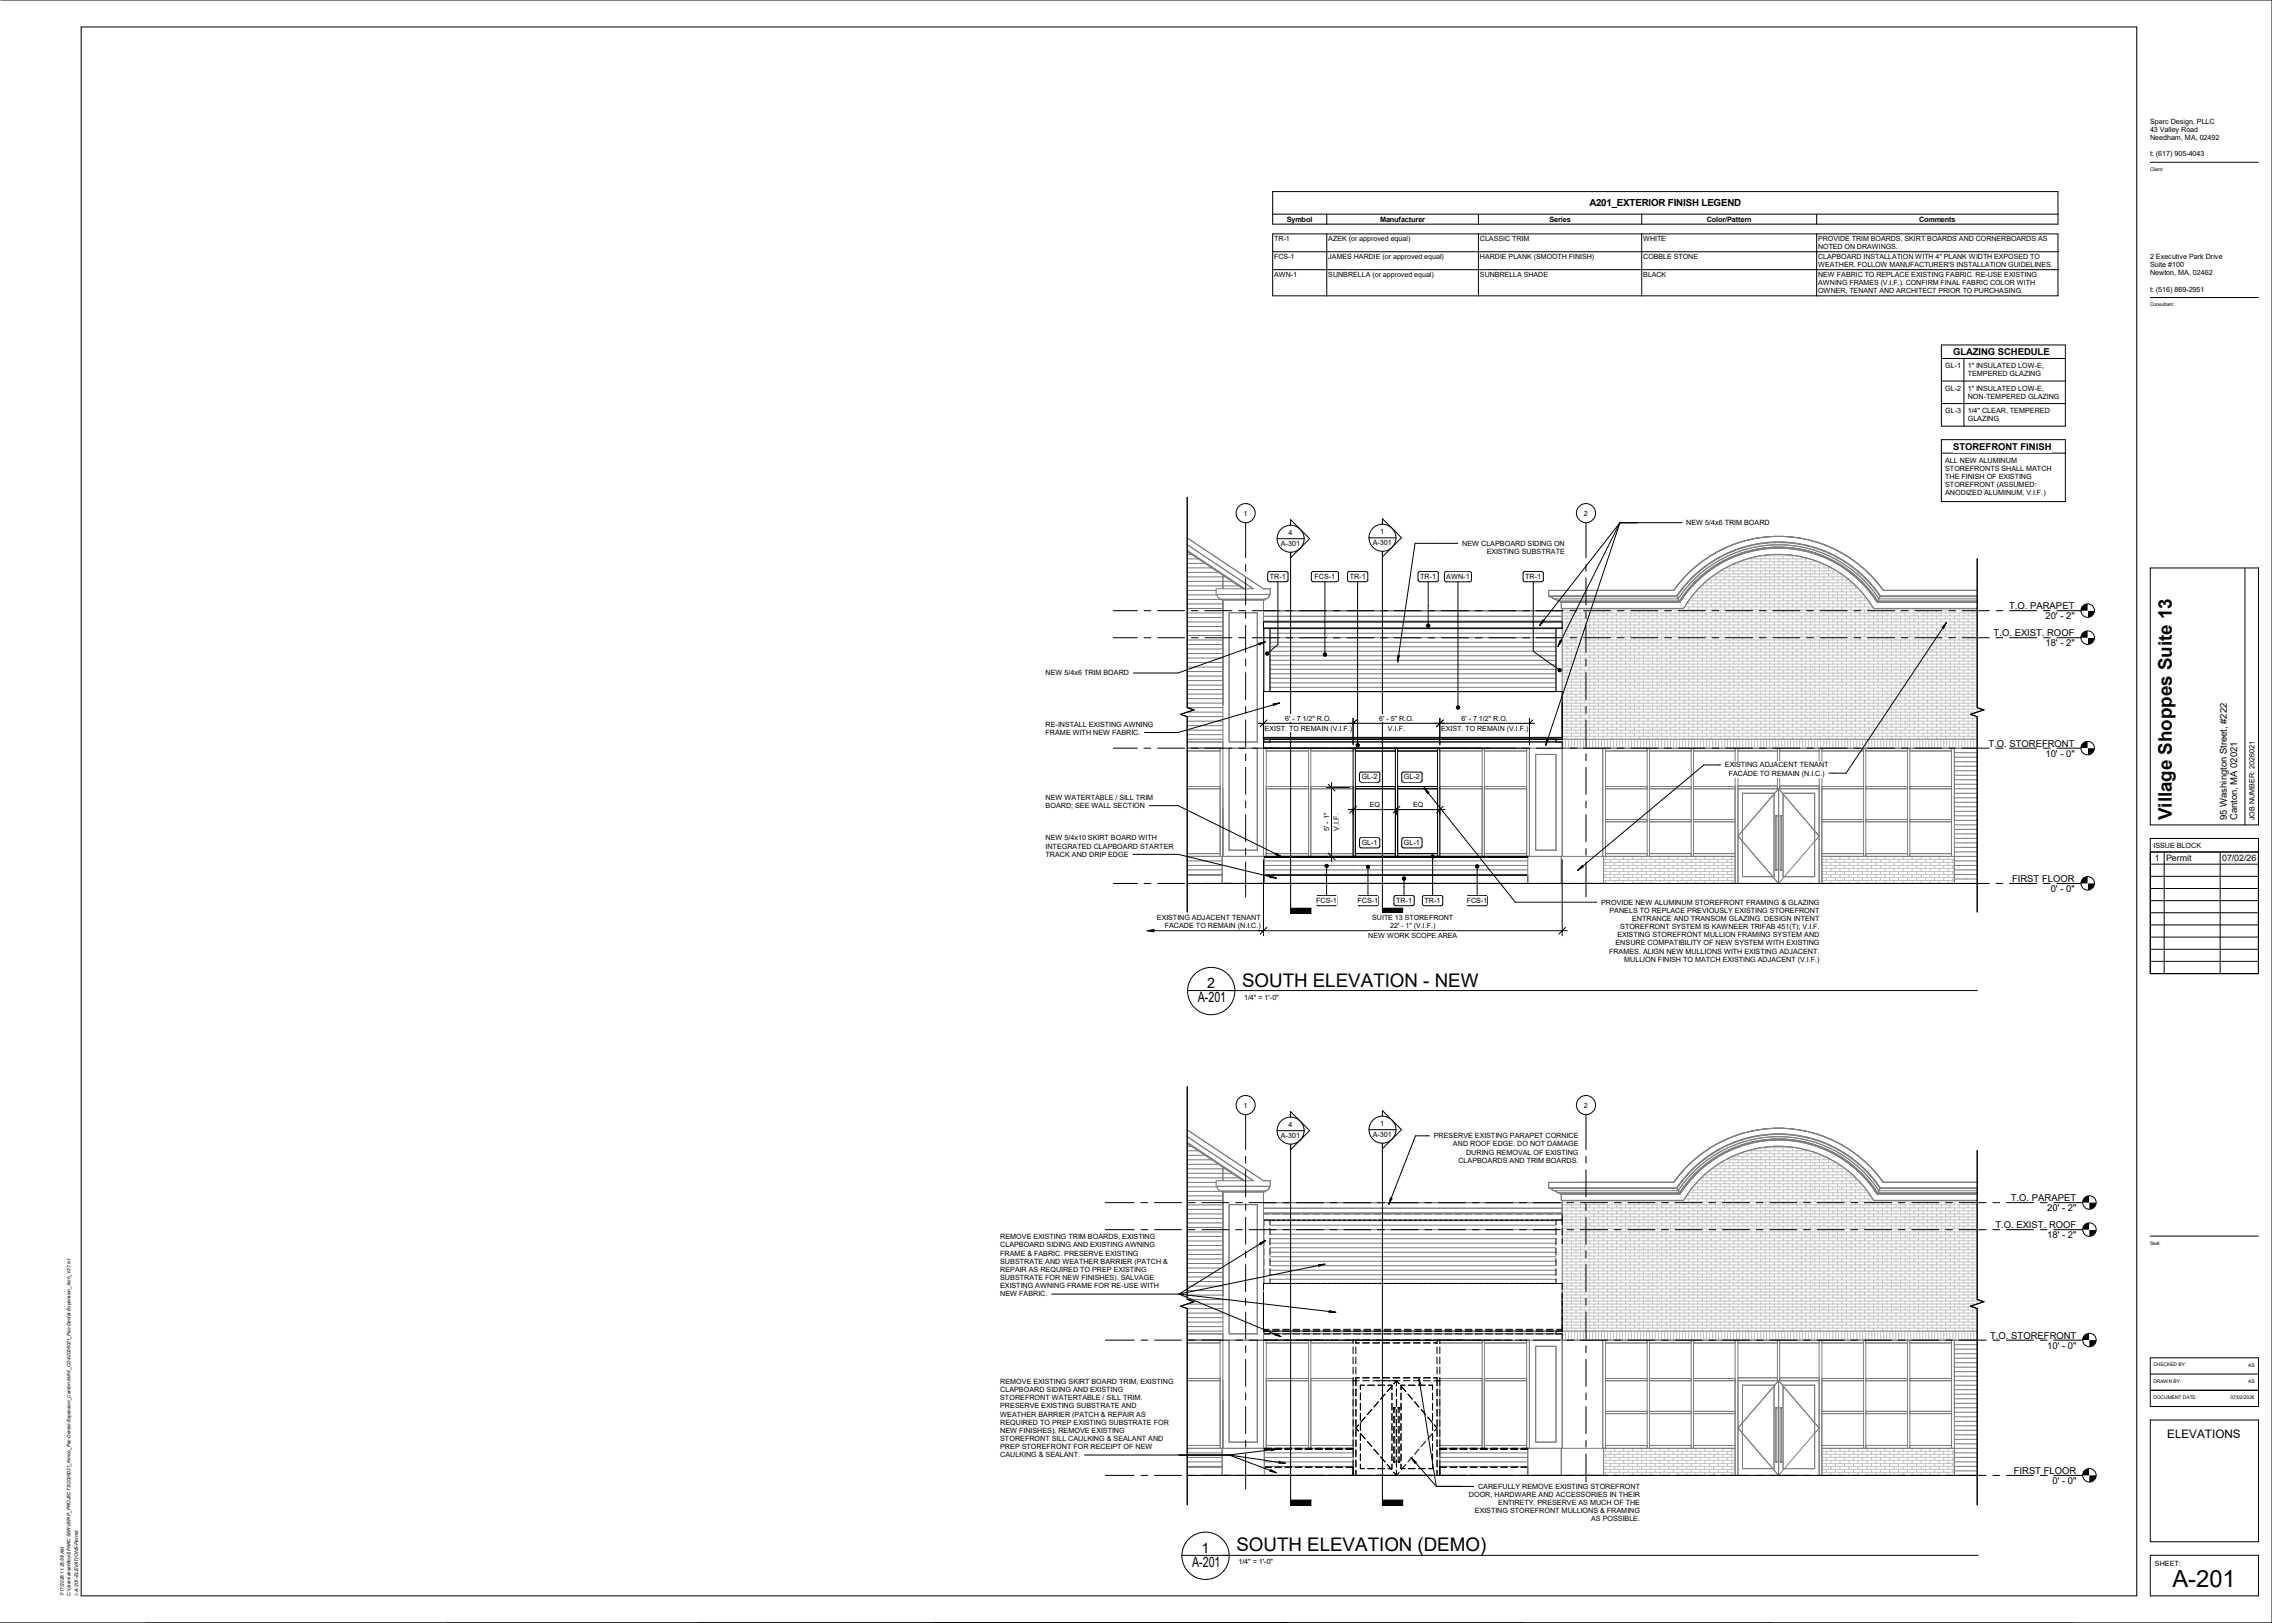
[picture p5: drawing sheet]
<svg xmlns="http://www.w3.org/2000/svg" width="1067mm" height="762mm" viewBox="0 0 1067 762" stroke-linecap="round" stroke-linejoin="round" font-family="sans-serif">
<defs><g id="words">
<text font-size="11.1" x="1020" y="745">A-201</text>
<g font-size="8.8">
<text x="1020" y="385" transform="rotate(-90 1020 385)">Village Shoppes Suite 13</text>
<text x="583" y="463">SOUTH ELEVATION - NEW</text>
<text x="581" y="728">SOUTH ELEVATION (DEMO)</text>
</g>
<g font-size="6.7">
<text x="567" y="464">2</text>
<text x="562" y="471">A-201</text>
<text x="564" y="729">1</text>
<text x="560" y="736">A-201</text>
</g>
<text font-size="5.5" x="1018" y="675">ELEVATIONS</text>
<text font-size="4.6" x="746" y="97">A201_EXTERIOR FINISH LEGEND</text>
<g font-size="4.4">
<text x="917" y="167">GLAZING SCHEDULE</text>
<text x="917" y="211">STOREFRONT FINISH</text>
<text x="943" y="286">T.O. PARAPET</text>
<text x="960" y="291">20' -</text>
<text x="970" y="291">2&quot;</text>
<text x="936" y="299">T.O. EXIST. ROOF</text>
<text x="960" y="303">18' -</text>
<text x="970" y="303">2&quot;</text>
<text x="934" y="351">T.O. STOREFRONT</text>
<text x="960" y="355">10' -</text>
<text x="970" y="355">0&quot;</text>
<text x="1046" y="385" transform="rotate(-90 1046 385)">95 Washington Street, #222</text>
<text x="1051" y="385" transform="rotate(-90 1051 385)">Canton, MA 02021</text>
<text x="945" y="414">FIRST FLOOR</text>
<text x="963" y="419">0' -</text>
<text x="970" y="419">0&quot;</text>
<text x="944" y="564">T.O. PARAPET</text>
<text x="961" y="569">20' -</text>
<text x="971" y="569">2&quot;</text>
<text x="937" y="577">T.O. EXIST. ROOF</text>
<text x="961" y="581">18' -</text>
<text x="971" y="581">2&quot;</text>
<text x="934" y="628">T.O. STOREFRONT</text>
<text x="961" y="633">10' -</text>
<text x="971" y="633">0&quot;</text>
<text x="946" y="692">FIRST FLOOR</text>
<text x="964" y="697">0' -</text>
<text x="971" y="697">0&quot;</text>
</g>
<g font-size="4.2">
<text x="1012" y="404">1</text>
<text x="1017" y="404">Permit</text>
<text x="1043" y="404">07/02/26</text>
</g>
<g font-size="3.4">
<text x="1010" y="58">Sparc Design, PLLC</text>
<text x="1010" y="62">43 Valley Road</text>
<text x="1010" y="66">Needham, MA, 02492</text>
<text x="1010" y="73">t: (617) 905-4043</text>
<text x="604" y="104">Symbol</text>
<text x="648" y="104">Manufacturer</text>
<text x="728" y="104">Series</text>
<text x="801" y="104">Color/Pattern</text>
<text x="901" y="104">Comments</text>
<text x="1010" y="122">2 Executive Park Drive</text>
<text x="1010" y="125">Suite #100</text>
<text x="1010" y="129">Newton, MA, 02462</text>
<text x="1010" y="137">t: (516) 869-2951</text>
<text x="913" y="173">GL-1</text>
<text x="924" y="173">1&quot; INSULATED LOW-E,</text>
<text x="924" y="177">TEMPERED GLAZING</text>
<text x="913" y="183">GL-2</text>
<text x="924" y="183">1&quot; INSULATED LOW-E,</text>
<text x="924" y="187">NON-TEMPERED GLAZING</text>
<text x="913" y="194">GL-3</text>
<text x="924" y="194">1/4&quot; CLEAR, TEMPERED</text>
<text x="924" y="198">GLAZING</text>
<text x="913" y="217">ALL NEW ALUMINUM</text>
<text x="913" y="221">STOREFRONTS SHALL MATCH</text>
<text x="913" y="225">THE FINISH OF EXISTING</text>
<text x="913" y="229">STOREFRONT (ASSUMED:</text>
<text x="913" y="233">ANODIZED ALUMINUM, V.I.F.)</text>
<text x="584" y="242">1</text>
<text x="744" y="242">2</text>
<text x="605" y="251">4</text>
<text x="648" y="251">1</text>
<text x="792" y="247">NEW 5/4x6 TRIM BOARD</text>
<text x="601" y="257">A-301</text>
<text x="645" y="256">A-301</text>
<text x="687" y="256">NEW CLAPBOARD SIDING ON</text>
<text x="698" y="260">EXISTING SUBSTRATE</text>
<text x="596" y="272">TR-1</text>
<text x="617" y="272">FCS-1</text>
<text x="634" y="272">TR-1</text>
<text x="667" y="272">TR-1</text>
<text x="679" y="272">AWN-1</text>
<text x="716" y="272">TR-1</text>
<text x="491" y="317">NEW 5/4x6 TRIM BOARD</text>
<text x="491" y="341">RE-INSTALL EXISTING AWNING</text>
<text x="491" y="345">FRAME WITH NEW FABRIC.</text>
<text x="639" y="366">GL-2</text>
<text x="659" y="366">GL-2</text>
<text x="810" y="360">EXISTING ADJACENT TENANT</text>
<text x="812" y="364">FACADE TO REMAIN (N.I.C.)</text>
<text x="491" y="376">NEW WATERTABLE / SILL TRIM</text>
<text x="491" y="379">BOARD; SEE WALL SECTION</text>
<text x="1059" y="385" transform="rotate(-90 1059 385)">JOB NUMBER: 2026021</text>
<text x="491" y="395">NEW 5/4x10 SKIRT BOARD WITH</text>
<text x="491" y="398">INTEGRATED CLAPBOARD STARTER</text>
<text x="639" y="397">GL-1</text>
<text x="659" y="397">GL-1</text>
<text x="1011" y="398">ISSUE BLOCK</text>
<text x="491" y="402">TRACK AND DRIP EDGE</text>
<text x="618" y="424">FCS-1</text>
<text x="637" y="424">FCS-1</text>
<text x="656" y="424">TR-1</text>
<text x="669" y="424">TR-1</text>
<text x="689" y="424">FCS-1</text>
<text x="752" y="425">PROVIDE NEW ALUMINUM STOREFRONT FRAMING &amp; GLAZING</text>
<text x="543" y="432">EXISTING ADJACENT TENANT</text>
<text x="756" y="429">PANELS TO REPLACE PREVIOUSLY EXISTING STOREFRONT</text>
<text x="547" y="436">FACADE TO REMAIN (N.I.C.)</text>
<text x="761" y="436">STOREFRONT SYSTEM IS KAWNEER TRIFAB 451(T); V.I.F.</text>
<text x="766" y="432">ENTRANCE AND TRANSOM GLAZING. DESIGN INTENT</text>
<text x="595" y="438">.</text>
<text x="759" y="444">ENSURE COMPATIBILITY OF NEW SYSTEM WITH EXISTING</text>
<text x="759" y="440">EXISTING STOREFRONT MULLION FRAMING SYSTEM AND</text>
<text x="756" y="448">FRAMES. ALIGN NEW MULLIONS WITH EXISTING ADJACENT.</text>
<text x="763" y="452">MULLION FINISH TO MATCH EXISTING ADJACENT (V.I.F.)</text>
<text x="584" y="469">1/4&quot; = 1'-0&quot;</text>
<text x="584" y="520">1</text>
<text x="744" y="520">2</text>
<text x="605" y="529">4</text>
<text x="645" y="534">A-301</text>
<text x="648" y="529">1</text>
<text x="601" y="534">A-301</text>
<text x="673" y="534">PRESERVE EXISTING PARAPET CORNICE</text>
<text x="682" y="538">AND ROOF EDGE. DO NOT DAMAGE</text>
<text x="685" y="546">CLAPBOARDS AND TRIM BOARDS.</text>
<text x="688" y="542">DURING REMOVAL OF EXISTING</text>
<text x="470" y="582">REMOVE EXISTING TRIM BOARDS, EXISTING</text>
<text x="470" y="586">CLAPBOARD SIDING AND EXISTING AWNING</text>
<text x="470" y="589">FRAME &amp; FABRIC. PRESERVE EXISTING</text>
<text x="470" y="593">SUBSTRATE AND WEATHER BARRIER (PATCH &amp;</text>
<text x="470" y="597">REPAIR AS REQUIRED TO PREP EXISTING</text>
<text x="470" y="601">SUBSTRATE FOR NEW FINISHES). SALVAGE</text>
<text x="470" y="605">EXISTING AWNING FRAME FOR RE-USE WITH</text>
<text x="470" y="609">NEW FABRIC.</text>
<text x="470" y="650">REMOVE EXISTING SKIRT BOARD TRIM, EXISTING</text>
<text x="470" y="654">CLAPBOARD SIDING AND EXISTING</text>
<text x="470" y="657">STOREFRONT WATERTABLE / SILL TRIM.</text>
<text x="470" y="661">PRESERVE EXISTING SUBSTRATE AND</text>
<text x="470" y="665">WEATHER BARRIER (PATCH &amp; REPAIR AS</text>
<text x="470" y="669">REQUIRED TO PREP EXISTING SUBSTRATE FOR</text>
<text x="470" y="673">NEW FINISHES). REMOVE EXISTING</text>
<text x="470" y="677">STOREFRONT SILL CAULKING &amp; SEALANT AND</text>
<text x="470" y="680">PREP STOREFRONT FOR RECEIPT OF NEW</text>
<text x="470" y="684">CAULKING &amp; SEALANT.</text>
<text x="694" y="699">CAREFULLY REMOVE EXISTING STOREFRONT</text>
<text x="690" y="703">DOOR, HARDWARE AND ACCESSORIES IN THEIR</text>
<text x="703" y="707">ENTIRETY. PRESERVE AS MUCH OF THE</text>
<text x="693" y="710">EXISTING STOREFRONT MULLIONS &amp; FRAMING</text>
<text x="747" y="714">AS POSSIBLE.</text>
<text x="581" y="735">1/4&quot; = 1'-0&quot;</text>
<text x="1012" y="735">SHEET:</text>
</g>
<g font-size="3.3">
<text x="598" y="113">TR-1</text>
<text x="624" y="113">AZEK (or approved equal)</text>
<text x="695" y="113">CLASSIC TRIM</text>
<text x="772" y="113">WHITE</text>
<text x="854" y="113">PROVIDE TRIM BOARDS, SKIRT BOARDS AND CORNERBOARDS AS</text>
<text x="854" y="117">NOTED ON DRAWINGS.</text>
<text x="598" y="122">FCS-1</text>
<text x="624" y="122">JAMES HARDIE (or approved equal)</text>
<text x="695" y="122">HARDIE PLANK (SMOOTH FINISH)</text>
<text x="772" y="122">COBBLE STONE</text>
<text x="854" y="122">CLAPBOARD INSTALLATION WITH 4&quot; PLANK WIDTH EXPOSED TO</text>
<text x="854" y="125">WEATHER. FOLLOW MANUFACTURER'S INSTALLATION GUIDELINES.</text>
<text x="598" y="130">AWN-1</text>
<text x="624" y="130">SUNBRELLA (or approved equal)</text>
<text x="695" y="130">SUNBRELLA SHADE</text>
<text x="772" y="130">BLACK</text>
<text x="854" y="130">NEW FABRIC TO REPLACE EXISTING FABRIC. RE-USE EXISTING</text>
<text x="854" y="134">AWNING FRAMES (V.I.F.). CONFIRM FINAL FABRIC COLOR WITH</text>
<text x="854" y="137">OWNER, TENANT AND ARCHITECT PRIOR TO PURCHASING.</text>
<text x="603" y="338">6' - 7 1/2&quot; R.O.</text>
<text x="648" y="338">6' - 5&quot; R.O.</text>
<text x="686" y="338">6' - 7 1/2&quot; R.O.</text>
<text x="594" y="343">EXIST. TO REMAIN (V.I.F.)</text>
<text x="652" y="343">V.I.F.</text>
<text x="677" y="343">EXIST. TO REMAIN (V.I.F.)</text>
<text x="643" y="379">EQ</text>
<text x="663" y="379">EQ</text>
<text x="629" y="390" transform="rotate(-90 629 390)">V.I.F.</text>
<text x="624" y="390" transform="rotate(-90 624 390)">5' - 1&quot;</text>
<text x="644" y="432">SUITE 13 STOREFRONT</text>
<text x="653" y="436">22' - 1&quot; (V.I.F.)</text>
<text x="642" y="440">NEW WORK SCOPE AREA</text>
</g>
<g font-size="2.3">
<text x="1010" y="80">Client:</text>
<text x="1010" y="144">Consultant:</text>
<text x="1010" y="584">Seal:</text>
<text x="1011" y="641">CHECKED BY:</text>
<text x="1056" y="642">AS</text>
<text x="1011" y="649">DRAWN BY:</text>
<text x="1056" y="649">AS</text>
<text x="1011" y="657">DOCUMENT DATE:</text>
<text x="1047" y="657">07/02/2026</text>
<text x="37" y="749" transform="rotate(-90 37 749)">3</text>
<text x="37" y="748" transform="rotate(-90 37 748)">-A-201-ELEVATIONS-Permit</text>
</g>
<g font-size="2.2">
<text x="30" y="749" transform="rotate(-90 30 749)">7/17/2026 11:25:58 AM</text>
<text x="33" y="749" transform="rotate(-90 33 749)">C:\Users\aksel\Box\SPARC SERVER\P_PROJECTS\2026021_Kimco_Pac-Dental-Expansion_Canton-MA\4_CDs\2026021_Pac-Dental-Expansion_Arch_V27.rvt</text>
</g>
</g></defs>
<g fill="none" stroke="#787878" stroke-width=".47">
<path d="M557 271h18M557 273h21M557 275h25M557 260h2M557 262h6M557 264h9M557 267h12M557 269h15M557 277h14M557 279h14M557 281h17M557 284h17"/>
<path d="M557 286h17M557 288h17M557 290h17M557 292h17M557 294h17M557 296h17M557 298h17M593 295h.1M593 297h.1M593 299h.1M596 295h135M596 297h135"/>
<path d="M596 299h135M557 300h17M557 303h17M557 305h17M557 307h17M557 309h17M557 311h17M557 313h17M557 315h17M557 317h17M557 320h17M593 302h.1"/>
<path d="M593 304h.1M593 306h.1M593 308h.1M593 310h.1M593 312h.1M593 314h.1M593 316h.1M593 318h.1M596 302h135M596 304h135M596 306h135M596 308h135"/>
<path d="M596 310h135M596 312h135M596 314h135M596 316h135M596 318h135M557 322h17M557 324h17M557 326h17M557 328h17M557 330h17M557 332h17M557 334h17"/>
<path d="M557 336h17M557 339h17M593 321h.1M593 323h.1M596 321h135M596 323h135M557 341h17M557 343h17M557 345h17M557 347h17M593 348h.1M596 348h135"/>
<path d="M918 353h10M918 356h10M918 358h10M918 360h10M918 362h10M918 364h10M918 366h10M918 368h10M918 370h10M918 372h10M918 375h10M918 377h10"/>
<path d="M918 379h10M918 381h10M918 383h10M918 385h10M918 387h10M918 389h10M918 391h10M918 394h10M918 396h10M918 398h10M918 400h10M557 404h17"/>
<path d="M557 406h17M557 408h17M557 411h17M594 404h123M594 406h123M594 408h123M594 411h123M918 404h10M918 406h10M918 408h10M918 411h10M918 402h10"/>
<path d="M918 413h10"/>
</g>
<g fill="none" stroke="#c0c0c0" stroke-width=".47">
<path d="M795 279h80M796 278h78M797 277v1M797 279v2M797 276h76M799 275h72M799 275v1M799 278v1M800 274h70M801 274v1M801 276v2M801 279v2"/>
<path d="M802 272h66M803 272v2M803 275v1M803 278v1M804 271h62M806 271v1M806 274v1M806 276v2M806 279v2M806 269h59M808 269v2M808 272v2"/>
<path d="M808 275v1M808 278v1M808 268h54M810 268v1M810 271v1M810 274v1M810 276v2M810 279v2M810 267h50M812 267v1M812 269v2M812 272v2"/>
<path d="M812 275v1M812 278v1M813 265h44M814 265v2M814 268v1M814 271v1M814 274v1M814 276v2M814 279v2M816 264v1M816 267v1M816 269v2"/>
<path d="M816 272v2M816 275v1M816 278v1M816 264h38M818 263v1M818 265v2M818 268v1M818 271v1M818 274v1M818 276v2M818 279v2M820 264v1"/>
<path d="M820 267v1M820 269v2M820 272v2M820 275v1M820 278v1M821 262h29M823 262v2M823 265v2M823 268v1M823 271v1M823 274v1M823 276v2"/>
<path d="M823 279v2M825 261v1M825 264v1M825 267v1M825 269v2M825 272v2M825 275v1M825 278v1M827 261h16M827 262v2M827 265v2M827 268v1"/>
<path d="M827 271v1M827 274v1M827 276v2M827 279v2M829 261v1M829 264v1M829 267v1M829 269v2M829 272v2M829 275v1M829 278v1M831 260v1"/>
<path d="M831 262v2M831 265v2M831 268v1M831 271v1M831 274v1M831 276v2M831 279v2M833 261v1M833 264v1M833 267v1M833 269v2M833 272v2"/>
<path d="M833 275v1M833 278v1M835 260v1M835 262v2M835 265v2M835 268v1M835 271v1M835 274v1M835 276v2M835 279v2M837 261v1M837 264v1"/>
<path d="M837 267v1M837 269v2M837 272v2M837 275v1M837 278v1M839 260v1M839 262v2M839 265v2M839 268v1M839 271v1M839 274v1M839 276v2"/>
<path d="M839 279v2M842 261v1M842 264v1M842 267v1M842 269v2M842 272v2M842 275v1M842 278v1M844 262v2M844 265v2M844 268v1M844 271v1"/>
<path d="M844 274v1M844 276v2M844 279v2M846 261v1M846 264v1M846 267v1M846 269v2M846 272v2M846 275v1M846 278v1M848 262v2M848 265v2"/>
<path d="M848 268v1M848 271v1M848 274v1M848 276v2M848 279v2M850 264v1M850 267v1M850 269v2M850 272v2M850 275v1M850 278v1M852 263v1"/>
<path d="M852 265v2M852 268v1M852 271v1M852 274v1M852 276v2M852 279v2M854 264v1M854 267v1M854 269v2M854 272v2M854 275v1M854 278v1"/>
<path d="M856 265v2M856 268v1M856 271v1M856 274v1M856 276v2M856 279v2M859 267v1M859 269v2M859 272v2M859 275v1M859 278v1M861 268v1"/>
<path d="M861 271v1M861 274v1M861 276v2M861 279v2M863 269v2M863 272v2M863 275v1M863 278v1M865 271v1M865 274v1M865 276v2M865 279v2"/>
<path d="M867 272v2M867 275v1M867 278v1M869 274v1M869 276v2M869 279v2M871 275v1M871 278v1M873 277v1M873 279v2M734 286h194M734 288h194v1h-194z"/>
<path d="M734 291h194v1h-194zM734 293h194v2h-194zM734 296h194v2h-194zM734 299h194v1h-194zM736 286v2M736 289v2M736 292v1M736 295v1M736 298v1M738 286h.1M738 288v1M738 291v1"/>
<path d="M738 293v2M738 296v2M738 299v1M740 286v2M740 289v2M740 292v1M740 295v1M740 298v1M742 286h.1M742 288v1M742 291v1M742 293v2"/>
<path d="M742 296v2M742 299v1M744 286v2M744 289v2M744 292v1M744 295v1M744 298v1M746 286h.1M746 288v1M746 291v1M746 293v2M746 296v2"/>
<path d="M746 299v1M748 286v2M748 289v2M748 292v1M748 295v1M748 298v1M751 286h.1M751 288v1M751 291v1M751 293v2M751 296v2M751 299v1"/>
<path d="M753 286v2M753 289v2M753 292v1M753 295v1M753 298v1M755 286h.1M755 288v1M755 291v1M755 293v2M755 296v2M755 299v1M757 286v2"/>
<path d="M757 289v2M757 292v1M757 295v1M757 298v1M759 286h.1M759 288v1M759 291v1M759 293v2M759 296v2M759 299v1M761 286v2M761 289v2"/>
<path d="M761 292v1M761 295v1M761 298v1M763 286h.1M763 288v1M763 291v1M763 293v2M763 296v2M763 299v1M765 286v2M765 289v2M765 292v1"/>
<path d="M765 295v1M765 298v1M768 286h.1M768 288v1M768 291v1M768 293v2M768 296v2M768 299v1M770 286v2M770 289v2M770 292v1M770 295v1"/>
<path d="M770 298v1M772 286h.1M772 288v1M772 291v1M772 293v2M772 296v2M772 299v1M774 286v2M774 289v2M774 292v1M774 295v1M774 298v1"/>
<path d="M776 286h.1M776 288v1M776 291v1M776 293v2M776 296v2M776 299v1M778 286v2M778 289v2M778 292v1M778 295v1M778 298v1M780 286h.1"/>
<path d="M780 288v1M780 291v1M780 293v2M780 296v2M780 299v1M782 286v2M782 289v2M782 292v1M782 295v1M782 298v1M784 286h.1M784 288v1"/>
<path d="M784 291v1M784 293v2M784 296v2M784 299v1M787 286v2M787 289v2M787 292v1M787 295v1M787 298v1M789 286h.1M789 288v1M789 291v1"/>
<path d="M789 293v2M789 296v2M789 299v1M791 286v2M791 289v2M791 292v1M791 295v1M791 298v1M791 285h88M792 284h86M793 282h84M793 282v2"/>
<path d="M793 285v1M793 288v1M793 291v1M793 293v2M793 296v2M793 299v1M794 281h82M795 281v1M795 284v1M795 286v2M795 289v2M795 292v1"/>
<path d="M795 295v1M795 298v1M797 282v2M797 285v1M797 288v1M797 291v1M797 293v2M797 296v2M797 299v1M799 281v1M799 284v1M799 286v2"/>
<path d="M799 289v2M799 292v1M799 295v1M799 298v1M801 282v2M801 285v1M801 288v1M801 291v1M801 293v2M801 296v2M801 299v1M803 281v1"/>
<path d="M803 284v1M803 286v2M803 289v2M803 292v1M803 295v1M803 298v1M806 282v2M806 285v1M806 288v1M806 291v1M806 293v2M806 296v2"/>
<path d="M806 299v1M808 281v1M808 284v1M808 286v2M808 289v2M808 292v1M808 295v1M808 298v1M810 282v2M810 285v1M810 288v1M810 291v1"/>
<path d="M810 293v2M810 296v2M810 299v1M812 281v1M812 284v1M812 286v2M812 289v2M812 292v1M812 295v1M812 298v1M814 282v2M814 285v1"/>
<path d="M814 288v1M814 291v1M814 293v2M814 296v2M814 299v1M816 281v1M816 284v1M816 286v2M816 289v2M816 292v1M816 295v1M816 298v1"/>
<path d="M818 282v2M818 285v1M818 288v1M818 291v1M818 293v2M818 296v2M818 299v1M820 281v1M820 284v1M820 286v2M820 289v2M820 292v1"/>
<path d="M820 295v1M820 298v1M823 282v2M823 285v1M823 288v1M823 291v1M823 293v2M823 296v2M823 299v1M825 281v1M825 284v1M825 286v2"/>
<path d="M825 289v2M825 292v1M825 295v1M825 298v1M827 282v2M827 285v1M827 288v1M827 291v1M827 293v2M827 296v2M827 299v1M829 281v1"/>
<path d="M829 284v1M829 286v2M829 289v2M829 292v1M829 295v1M829 298v1M831 282v2M831 285v1M831 288v1M831 291v1M831 293v2M831 296v2"/>
<path d="M831 299v1M833 281v1M833 284v1M833 286v2M833 289v2M833 292v1M833 295v1M833 298v1M835 282v2M835 285v1M835 288v1M835 291v1"/>
<path d="M835 293v2M835 296v2M835 299v1M837 281v1M837 284v1M837 286v2M837 289v2M837 292v1M837 295v1M837 298v1M839 282v2M839 285v1"/>
<path d="M839 288v1M839 291v1M839 293v2M839 296v2M839 299v1M842 281v1M842 284v1M842 286v2M842 289v2M842 292v1M842 295v1M842 298v1"/>
<path d="M844 282v2M844 285v1M844 288v1M844 291v1M844 293v2M844 296v2M844 299v1M846 281v1M846 284v1M846 286v2M846 289v2M846 292v1"/>
<path d="M846 295v1M846 298v1M848 282v2M848 285v1M848 288v1M848 291v1M848 293v2M848 296v2M848 299v1M850 281v1M850 284v1M850 286v2"/>
<path d="M850 289v2M850 292v1M850 295v1M850 298v1M852 282v2M852 285v1M852 288v1M852 291v1M852 293v2M852 296v2M852 299v1M854 281v1"/>
<path d="M854 284v1M854 286v2M854 289v2M854 292v1M854 295v1M854 298v1M856 282v2M856 285v1M856 288v1M856 291v1M856 293v2M856 296v2"/>
<path d="M856 299v1M859 281v1M859 284v1M859 286v2M859 289v2M859 292v1M859 295v1M859 298v1M861 282v2M861 285v1M861 288v1M861 291v1"/>
<path d="M861 293v2M861 296v2M861 299v1M863 281v1M863 284v1M863 286v2M863 289v2M863 292v1M863 295v1M863 298v1M865 282v2M865 285v1"/>
<path d="M865 288v1M865 291v1M865 293v2M865 296v2M865 299v1M867 281v1M867 284v1M867 286v2M867 289v2M867 292v1M867 295v1M867 298v1"/>
<path d="M869 282v2M869 285v1M869 288v1M869 291v1M869 293v2M869 296v2M869 299v1M871 281v1M871 284v1M871 286v2M871 289v2M871 292v1"/>
<path d="M871 295v1M871 298v1M873 282v2M873 285v1M873 288v1M873 291v1M873 293v2M873 296v2M873 299v1M875 281v1M875 284v1M875 286v2"/>
<path d="M875 289v2M875 292v1M875 295v1M875 298v1M878 282v2M878 285v1M878 288v1M878 291v1M878 293v2M878 296v2M878 299v1M880 286v2"/>
<path d="M880 289v2M880 292v1M880 295v1M880 298v1M882 286h.1M882 288v1M882 291v1M882 293v2M882 296v2M882 299v1M884 286v2M884 289v2"/>
<path d="M884 292v1M884 295v1M884 298v1M886 286h.1M886 288v1M886 291v1M886 293v2M886 296v2M886 299v1M888 286v2M888 289v2M888 292v1"/>
<path d="M888 295v1M888 298v1M890 286h.1M890 288v1M890 291v1M890 293v2M890 296v2M890 299v1M892 286v2M892 289v2M892 292v1M892 295v1"/>
<path d="M892 298v1M895 286h.1M895 288v1M895 291v1M895 293v2M895 296v2M895 299v1M897 286v2M897 289v2M897 292v1M897 295v1M897 298v1"/>
<path d="M899 286h.1M899 288v1M899 291v1M899 293v2M899 296v2M899 299v1M901 286v2M901 289v2M901 292v1M901 295v1M901 298v1M903 286h.1"/>
<path d="M903 288v1M903 291v1M903 293v2M903 296v2M903 299v1M905 286v2M905 289v2M905 292v1M905 295v1M905 298v1M907 286h.1M907 288v1"/>
<path d="M907 291v1M907 293v2M907 296v2M907 299v1M909 286v2M909 289v2M909 292v1M909 295v1M909 298v1M911 286h.1M911 288v1M911 291v1"/>
<path d="M911 293v2M911 296v2M911 299v1M914 286v2M914 289v2M914 292v1M914 295v1M914 298v1M916 286h.1M916 288v1M916 291v1M916 293v2"/>
<path d="M916 296v2M916 299v1M918 286v2M918 289v2M918 292v1M918 295v1M918 298v1M920 286h.1M920 288v1M920 291v1M920 293v2M920 296v2"/>
<path d="M920 299v1M922 286v2M922 289v2M922 292v1M922 295v1M922 298v1M924 286h.1M924 288v1M924 291v1M924 293v2M924 296v2M924 299v1"/>
<path d="M926 286v2M926 289v2M926 292v1M926 295v1M926 298v1M734 302h194v1h-194zM734 305h194v1h-194zM734 308h194v1h-194zM734 310h194v2h-194zM734 313h194v2h-194zM734 316h194v1h-194zM734 319h194v1h-194z"/>
<path d="M736 300v2M736 303v2M736 306v2M736 309v1M736 312v1M736 315v1M736 317v2M738 302v1M738 305v1M738 308v1M738 310v2M738 313v2"/>
<path d="M738 316v1M738 319v1M740 300v2M740 303v2M740 306v2M740 309v1M740 312v1M740 315v1M740 317v2M742 302v1M742 305v1M742 308v1"/>
<path d="M742 310v2M742 313v2M742 316v1M742 319v1M744 300v2M744 303v2M744 306v2M744 309v1M744 312v1M744 315v1M744 317v2M746 302v1"/>
<path d="M746 305v1M746 308v1M746 310v2M746 313v2M746 316v1M746 319v1M748 300v2M748 303v2M748 306v2M748 309v1M748 312v1M748 315v1"/>
<path d="M748 317v2M751 302v1M751 305v1M751 308v1M751 310v2M751 313v2M751 316v1M751 319v1M753 300v2M753 303v2M753 306v2M753 309v1"/>
<path d="M753 312v1M753 315v1M753 317v2M755 302v1M755 305v1M755 308v1M755 310v2M755 313v2M755 316v1M755 319v1M757 300v2M757 303v2"/>
<path d="M757 306v2M757 309v1M757 312v1M757 315v1M757 317v2M759 302v1M759 305v1M759 308v1M759 310v2M759 313v2M759 316v1M759 319v1"/>
<path d="M761 300v2M761 303v2M761 306v2M761 309v1M761 312v1M761 315v1M761 317v2M763 302v1M763 305v1M763 308v1M763 310v2M763 313v2"/>
<path d="M763 316v1M763 319v1M765 300v2M765 303v2M765 306v2M765 309v1M765 312v1M765 315v1M765 317v2M768 302v1M768 305v1M768 308v1"/>
<path d="M768 310v2M768 313v2M768 316v1M768 319v1M770 300v2M770 303v2M770 306v2M770 309v1M770 312v1M770 315v1M770 317v2M772 302v1"/>
<path d="M772 305v1M772 308v1M772 310v2M772 313v2M772 316v1M772 319v1M774 300v2M774 303v2M774 306v2M774 309v1M774 312v1M774 315v1"/>
<path d="M774 317v2M776 302v1M776 305v1M776 308v1M776 310v2M776 313v2M776 316v1M776 319v1M778 300v2M778 303v2M778 306v2M778 309v1"/>
<path d="M778 312v1M778 315v1M778 317v2M780 302v1M780 305v1M780 308v1M780 310v2M780 313v2M780 316v1M780 319v1M782 300v2M782 303v2"/>
<path d="M782 306v2M782 309v1M782 312v1M782 315v1M782 317v2M784 302v1M784 305v1M784 308v1M784 310v2M784 313v2M784 316v1M784 319v1"/>
<path d="M787 300v2M787 303v2M787 306v2M787 309v1M787 312v1M787 315v1M787 317v2M789 302v1M789 305v1M789 308v1M789 310v2M789 313v2"/>
<path d="M789 316v1M789 319v1M791 300v2M791 303v2M791 306v2M791 309v1M791 312v1M791 315v1M791 317v2M793 302v1M793 305v1M793 308v1"/>
<path d="M793 310v2M793 313v2M793 316v1M793 319v1M795 300v2M795 303v2M795 306v2M795 309v1M795 312v1M795 315v1M795 317v2M797 302v1"/>
<path d="M797 305v1M797 308v1M797 310v2M797 313v2M797 316v1M797 319v1M799 300v2M799 303v2M799 306v2M799 309v1M799 312v1M799 315v1"/>
<path d="M799 317v2M801 302v1M801 305v1M801 308v1M801 310v2M801 313v2M801 316v1M801 319v1M803 300v2M803 303v2M803 306v2M803 309v1"/>
<path d="M803 312v1M803 315v1M803 317v2M806 302v1M806 305v1M806 308v1M806 310v2M806 313v2M806 316v1M806 319v1M808 300v2M808 303v2"/>
<path d="M808 306v2M808 309v1M808 312v1M808 315v1M808 317v2M810 302v1M810 305v1M810 308v1M810 310v2M810 313v2M810 316v1M810 319v1"/>
<path d="M812 300v2M812 303v2M812 306v2M812 309v1M812 312v1M812 315v1M812 317v2M814 302v1M814 305v1M814 308v1M814 310v2M814 313v2"/>
<path d="M814 316v1M814 319v1M816 300v2M816 303v2M816 306v2M816 309v1M816 312v1M816 315v1M816 317v2M818 302v1M818 305v1M818 308v1"/>
<path d="M818 310v2M818 313v2M818 316v1M818 319v1M820 300v2M820 303v2M820 306v2M820 309v1M820 312v1M820 315v1M820 317v2M823 302v1"/>
<path d="M823 305v1M823 308v1M823 310v2M823 313v2M823 316v1M823 319v1M825 300v2M825 303v2M825 306v2M825 309v1M825 312v1M825 315v1"/>
<path d="M825 317v2M827 302v1M827 305v1M827 308v1M827 310v2M827 313v2M827 316v1M827 319v1M829 300v2M829 303v2M829 306v2M829 309v1"/>
<path d="M829 312v1M829 315v1M829 317v2M831 302v1M831 305v1M831 308v1M831 310v2M831 313v2M831 316v1M831 319v1M833 300v2M833 303v2"/>
<path d="M833 306v2M833 309v1M833 312v1M833 315v1M833 317v2M835 302v1M835 305v1M835 308v1M835 310v2M835 313v2M835 316v1M835 319v1"/>
<path d="M837 300v2M837 303v2M837 306v2M837 309v1M837 312v1M837 315v1M837 317v2M839 302v1M839 305v1M839 308v1M839 310v2M839 313v2"/>
<path d="M839 316v1M839 319v1M842 300v2M842 303v2M842 306v2M842 309v1M842 312v1M842 315v1M842 317v2M844 302v1M844 305v1M844 308v1"/>
<path d="M844 310v2M844 313v2M844 316v1M844 319v1M846 300v2M846 303v2M846 306v2M846 309v1M846 312v1M846 315v1M846 317v2M848 302v1"/>
<path d="M848 305v1M848 308v1M848 310v2M848 313v2M848 316v1M848 319v1M850 300v2M850 303v2M850 306v2M850 309v1M850 312v1M850 315v1"/>
<path d="M850 317v2M852 302v1M852 305v1M852 308v1M852 310v2M852 313v2M852 316v1M852 319v1M854 300v2M854 303v2M854 306v2M854 309v1"/>
<path d="M854 312v1M854 315v1M854 317v2M856 302v1M856 305v1M856 308v1M856 310v2M856 313v2M856 316v1M856 319v1M859 300v2M859 303v2"/>
<path d="M859 306v2M859 309v1M859 312v1M859 315v1M859 317v2M861 302v1M861 305v1M861 308v1M861 310v2M861 313v2M861 316v1M861 319v1"/>
<path d="M863 300v2M863 303v2M863 306v2M863 309v1M863 312v1M863 315v1M863 317v2M865 302v1M865 305v1M865 308v1M865 310v2M865 313v2"/>
<path d="M865 316v1M865 319v1M867 300v2M867 303v2M867 306v2M867 309v1M867 312v1M867 315v1M867 317v2M869 302v1M869 305v1M869 308v1"/>
<path d="M869 310v2M869 313v2M869 316v1M869 319v1M871 300v2M871 303v2M871 306v2M871 309v1M871 312v1M871 315v1M871 317v2M873 302v1"/>
<path d="M873 305v1M873 308v1M873 310v2M873 313v2M873 316v1M873 319v1M875 300v2M875 303v2M875 306v2M875 309v1M875 312v1M875 315v1"/>
<path d="M875 317v2M878 302v1M878 305v1M878 308v1M878 310v2M878 313v2M878 316v1M878 319v1M880 300v2M880 303v2M880 306v2M880 309v1"/>
<path d="M880 312v1M880 315v1M880 317v2M882 302v1M882 305v1M882 308v1M882 310v2M882 313v2M882 316v1M882 319v1M884 300v2M884 303v2"/>
<path d="M884 306v2M884 309v1M884 312v1M884 315v1M884 317v2M886 302v1M886 305v1M886 308v1M886 310v2M886 313v2M886 316v1M886 319v1"/>
<path d="M888 300v2M888 303v2M888 306v2M888 309v1M888 312v1M888 315v1M888 317v2M890 302v1M890 305v1M890 308v1M890 310v2M890 313v2"/>
<path d="M890 316v1M890 319v1M892 300v2M892 303v2M892 306v2M892 309v1M892 312v1M892 315v1M892 317v2M895 302v1M895 305v1M895 308v1"/>
<path d="M895 310v2M895 313v2M895 316v1M895 319v1M897 300v2M897 303v2M897 306v2M897 309v1M897 312v1M897 315v1M897 317v2M899 302v1"/>
<path d="M899 305v1M899 308v1M899 310v2M899 313v2M899 316v1M899 319v1M901 300v2M901 303v2M901 306v2M901 309v1M901 312v1M901 315v1"/>
<path d="M901 317v2M903 302v1M903 305v1M903 308v1M903 310v2M903 313v2M903 316v1M903 319v1M905 300v2M905 303v2M905 306v2M905 309v1"/>
<path d="M905 312v1M905 315v1M905 317v2M907 302v1M907 305v1M907 308v1M907 310v2M907 313v2M907 316v1M907 319v1M909 300v2M909 303v2"/>
<path d="M909 306v2M909 309v1M909 312v1M909 315v1M909 317v2M911 302v1M911 305v1M911 308v1M911 310v2M911 313v2M911 316v1M911 319v1"/>
<path d="M914 300v2M914 303v2M914 306v2M914 309v1M914 312v1M914 315v1M914 317v2M916 302v1M916 305v1M916 308v1M916 310v2M916 313v2"/>
<path d="M916 316v1M916 319v1M918 300v2M918 303v2M918 306v2M918 309v1M918 312v1M918 315v1M918 317v2M920 302v1M920 305v1M920 308v1"/>
<path d="M920 310v2M920 313v2M920 316v1M920 319v1M922 300v2M922 303v2M922 306v2M922 309v1M922 312v1M922 315v1M922 317v2M924 302v1"/>
<path d="M924 305v1M924 308v1M924 310v2M924 313v2M924 316v1M924 319v1M926 300v2M926 303v2M926 306v2M926 309v1M926 312v1M926 315v1"/>
<path d="M926 317v2M734 322h194v1h-194zM734 324h194v2h-194zM734 327h194v2h-194zM734 330h194v2h-194zM734 339h194v1h-194zM736 320v2M736 323v1M736 326v1M736 329v1M736 332v1M736 334v2"/>
<path d="M736 337v2M736 340v1M738 322v1M738 324v2M738 327v2M738 330v2M738 333v1M738 336v1M738 339v1M740 320v2M740 323v1M740 326v1"/>
<path d="M740 329v1M740 332v1M740 334v2M740 337v2M740 340v1M742 322v1M742 324v2M742 327v2M742 330v2M742 333v1M742 336v1M742 339v1"/>
<path d="M744 320v2M744 323v1M744 326v1M744 329v1M744 332v1M744 334v2M744 337v2M744 340v1M746 322v1M746 324v2M746 327v2M746 330v2"/>
<path d="M746 333v1M746 336v1M746 339v1M748 320v2M748 323v1M748 326v1M748 329v1M748 332v1M748 334v2M748 337v2M748 340v1M751 322v1"/>
<path d="M751 324v2M751 327v2M751 330v2M751 333v1M751 336v1M751 339v1M753 320v2M753 323v1M753 326v1M753 329v1M753 332v1M753 334v2"/>
<path d="M753 337v2M753 340v1M755 322v1M755 324v2M755 327v2M755 330v2M755 333v1M755 336v1M755 339v1M757 320v2M757 323v1M757 326v1"/>
<path d="M757 329v1M757 332v1M757 334v2M757 337v2M757 340v1M759 322v1M759 324v2M759 327v2M759 330v2M759 333v1M759 336v1M759 339v1"/>
<path d="M761 320v2M761 323v1M761 326v1M761 329v1M761 332v1M761 334v2M761 337v2M761 340v1M763 322v1M763 324v2M763 327v2M763 330v2"/>
<path d="M763 333v1M763 336v1M763 339v1M765 320v2M765 323v1M765 326v1M765 329v1M765 332v1M765 334v2M765 337v2M765 340v1M768 322v1"/>
<path d="M768 324v2M768 327v2M768 330v2M768 333v1M768 336v1M768 339v1M770 320v2M770 323v1M770 326v1M770 329v1M770 332v1M770 334v2"/>
<path d="M770 337v2M770 340v1M772 322v1M772 324v2M772 327v2M772 330v2M772 333v1M772 336v1M772 339v1M774 320v2M774 323v1M774 326v1"/>
<path d="M774 329v1M774 332v1M774 334v2M774 337v2M774 340v1M776 322v1M776 324v2M776 327v2M776 330v2M776 333v1M776 336v1M776 339v1"/>
<path d="M778 320v2M778 323v1M778 326v1M778 329v1M778 332v1M778 334v2M778 337v2M778 340v1M780 322v1M780 324v2M780 327v2M780 330v2"/>
<path d="M780 333v1M780 336v1M780 339v1M782 320v2M782 323v1M782 326v1M782 329v1M782 332v1M782 334v2M782 337v2M782 340v1M784 322v1"/>
<path d="M784 324v2M784 327v2M784 330v2M784 333v1M784 336v1M784 339v1M787 320v2M787 323v1M787 326v1M787 329v1M787 332v1M787 334v2"/>
<path d="M787 337v2M787 340v1M789 322v1M789 324v2M789 327v2M789 330v2M789 333v1M789 336v1M789 339v1M791 320v2M791 323v1M791 326v1"/>
<path d="M791 329v1M791 332v1M791 334v2M791 337v2M791 340v1M793 322v1M793 324v2M793 327v2M793 330v2M793 333v1M793 336v1M793 339v1"/>
<path d="M795 320v2M795 323v1M795 326v1M795 329v1M795 332v1M795 334v2M795 337v2M795 340v1M797 322v1M797 324v2M797 327v2M797 330v2"/>
<path d="M797 333v1M797 336v1M797 339v1M799 320v2M799 323v1M799 326v1M799 329v1M799 332v1M799 334v2M799 337v2M799 340v1M801 322v1"/>
<path d="M801 324v2M801 327v2M801 330v2M801 333v1M801 336v1M801 339v1M803 320v2M803 323v1M803 326v1M803 329v1M803 332v1M803 334v2"/>
<path d="M803 337v2M803 340v1M806 322v1M806 324v2M806 327v2M806 330v2M806 333v1M806 336v1M806 339v1M808 320v2M808 323v1M808 326v1"/>
<path d="M808 329v1M808 332v1M808 334v2M808 337v2M808 340v1M810 322v1M810 324v2M810 327v2M810 330v2M810 333v1M810 336v1M810 339v1"/>
<path d="M812 320v2M812 323v1M812 326v1M812 329v1M812 332v1M812 334v2M812 337v2M812 340v1M814 322v1M814 324v2M814 327v2M814 330v2"/>
<path d="M814 333v1M814 336v1M814 339v1M816 320v2M816 323v1M816 326v1M816 329v1M816 332v1M816 334v2M816 337v2M816 340v1M818 322v1"/>
<path d="M818 324v2M818 327v2M818 330v2M818 333v1M818 336v1M818 339v1M820 320v2M820 323v1M820 326v1M820 329v1M820 332v1M820 334v2"/>
<path d="M820 337v2M820 340v1M823 322v1M823 324v2M823 327v2M823 330v2M823 333v1M823 336v1M823 339v1M825 320v2M825 323v1M825 326v1"/>
<path d="M825 329v1M825 332v1M825 334v2M825 337v2M825 340v1M827 322v1M827 324v2M827 327v2M827 330v2M827 333v1M827 336v1M827 339v1"/>
<path d="M829 320v2M829 323v1M829 326v1M829 329v1M829 332v1M829 334v2M829 337v2M829 340v1M831 322v1M831 324v2M831 327v2M831 330v2"/>
<path d="M831 333v1M831 336v1M831 339v1M833 320v2M833 323v1M833 326v1M833 329v1M833 332v1M833 334v2M833 337v2M833 340v1M835 322v1"/>
<path d="M835 324v2M835 327v2M835 330v2M835 333v1M835 336v1M835 339v1M837 320v2M837 323v1M837 326v1M837 329v1M837 332v1M837 334v2"/>
<path d="M837 337v2M837 340v1M839 322v1M839 324v2M839 327v2M839 330v2M839 333v1M839 336v1M839 339v1M842 320v2M842 323v1M842 326v1"/>
<path d="M842 329v1M842 332v1M842 334v2M842 337v2M842 340v1M844 322v1M844 324v2M844 327v2M844 330v2M844 333v1M844 336v1M844 339v1"/>
<path d="M846 320v2M846 323v1M846 326v1M846 329v1M846 332v1M846 334v2M846 337v2M846 340v1M848 322v1M848 324v2M848 327v2M848 330v2"/>
<path d="M848 333v1M848 336v1M848 339v1M850 320v2M850 323v1M850 326v1M850 329v1M850 332v1M850 334v2M850 337v2M850 340v1M852 322v1"/>
<path d="M852 324v2M852 327v2M852 330v2M852 333v1M852 336v1M852 339v1M854 320v2M854 323v1M854 326v1M854 329v1M854 332v1M854 334v2"/>
<path d="M854 337v2M854 340v1M856 322v1M856 324v2M856 327v2M856 330v2M856 333v1M856 336v1M856 339v1M859 320v2M859 323v1M859 326v1"/>
<path d="M859 329v1M859 332v1M859 334v2M859 337v2M859 340v1M861 322v1M861 324v2M861 327v2M861 330v2M861 333v1M861 336v1M861 339v1"/>
<path d="M863 320v2M863 323v1M863 326v1M863 329v1M863 332v1M863 334v2M863 337v2M863 340v1M865 322v1M865 324v2M865 327v2M865 330v2"/>
<path d="M865 333v1M865 336v1M865 339v1M867 320v2M867 323v1M867 326v1M867 329v1M867 332v1M867 334v2M867 337v2M867 340v1M869 322v1"/>
<path d="M869 324v2M869 327v2M869 330v2M869 333v1M869 336v1M869 339v1M871 320v2M871 323v1M871 326v1M871 329v1M871 332v1M871 334v2"/>
<path d="M871 337v2M871 340v1M873 322v1M873 324v2M873 327v2M873 330v2M873 333v1M873 336v1M873 339v1M875 320v2M875 323v1M875 326v1"/>
<path d="M875 329v1M875 332v1M875 334v2M875 337v2M875 340v1M878 322v1M878 324v2M878 327v2M878 330v2M878 333v1M878 336v1M878 339v1"/>
<path d="M880 320v2M880 323v1M880 326v1M880 329v1M880 332v1M880 334v2M880 337v2M880 340v1M882 322v1M882 324v2M882 327v2M882 330v2"/>
<path d="M882 333v1M882 336v1M882 339v1M884 320v2M884 323v1M884 326v1M884 329v1M884 332v1M884 334v2M884 337v2M884 340v1M886 322v1"/>
<path d="M886 324v2M886 327v2M886 330v2M886 333v1M886 336v1M886 339v1M888 320v2M888 323v1M888 326v1M888 329v1M888 332v1M888 334v2"/>
<path d="M888 337v2M888 340v1M890 322v1M890 324v2M890 327v2M890 330v2M890 333v1M890 336v1M890 339v1M892 320v2M892 323v1M892 326v1"/>
<path d="M892 329v1M892 332v1M892 334v2M892 337v2M892 340v1M895 322v1M895 324v2M895 327v2M895 330v2M895 333v1M895 336v1M895 339v1"/>
<path d="M897 320v2M897 323v1M897 326v1M897 329v1M897 332v1M897 334v2M897 337v2M897 340v1M899 322v1M899 324v2M899 327v2M899 330v2"/>
<path d="M899 333v1M899 336v1M899 339v1M901 320v2M901 323v1M901 326v1M901 329v1M901 332v1M901 334v2M901 337v2M901 340v1M903 322v1"/>
<path d="M903 324v2M903 327v2M903 330v2M903 333v1M903 336v1M903 339v1M905 320v2M905 323v1M905 326v1M905 329v1M905 332v1M905 334v2"/>
<path d="M905 337v2M905 340v1M907 322v1M907 324v2M907 327v2M907 330v2M907 333v1M907 336v1M907 339v1M909 320v2M909 323v1M909 326v1"/>
<path d="M909 329v1M909 332v1M909 334v2M909 337v2M909 340v1M911 322v1M911 324v2M911 327v2M911 330v2M911 333v1M911 336v1M911 339v1"/>
<path d="M914 320v2M914 323v1M914 326v1M914 329v1M914 332v1M914 334v2M914 337v2M914 340v1M916 322v1M916 324v2M916 327v2M916 330v2"/>
<path d="M916 333v1M916 336v1M916 339v1M918 320v2M918 323v1M918 326v1M918 329v1M918 332v1M918 334v2M918 337v2M918 340v1M920 322v1"/>
<path d="M920 324v2M920 327v2M920 330v2M920 333v1M920 336v1M920 339v1M922 320v2M922 323v1M922 326v1M922 329v1M922 332v1M922 334v2"/>
<path d="M922 337v2M922 340v1M924 322v1M924 324v2M924 327v2M924 330v2M924 333v1M924 336v1M924 339v1M926 336h-192v1h194v-1M926 320v2M926 323v1"/>
<path d="M926 326v1M926 329v1M926 332v1M926 334v1M926 337v2M926 340v1M928 333v1h-194v-1h196M734 347h.1M734 341h194v2h-194zM734 344h194v2h-194zM734 347v4M735 347v4"/>
<path d="M736 343v1M736 346v1M736 347v4M738 347h.1M738 341v2M738 344v2M738 347v4M739 347v4M740 343v1M740 346v1M741 347v4M742 347h.1"/>
<path d="M742 341v2M742 344v2M742 347v4M744 347v4M744 343v1M744 346v1M745 347v4M746 347h.1M746 341v2M746 344v2M746 347v4M748 347v4"/>
<path d="M748 343v1M748 346v1M749 347v4M751 347h.1M751 341v2M751 344v2M751 347v4M752 347v4M753 343v1M753 346v1M753 347v4M755 347h.1"/>
<path d="M755 341v2M755 344v2M755 347v4M756 347v4M757 343v1M757 346v1M758 347v4M759 347h.1M759 341v2M759 344v2M759 347v4M760 347v4"/>
<path d="M761 343v1M761 346v1M762 347v4M763 347h.1M763 341v2M763 344v2M763 347v4M765 347v4M765 343v1M765 346v1M766 347v4M768 347h.1"/>
<path d="M768 341v2M768 344v2M768 347v4M769 347v4M770 343v1M770 346v1M770 347v4M772 347h.1M772 341v2M772 344v2M772 347v4M773 347v4"/>
<path d="M774 343v1M774 346v1M775 347v4M776 347h.1M776 341v2M776 344v2M776 347v4M777 347v4M778 343v1M778 346v1M779 347v4M780 347v4"/>
<path d="M780 347h.1M780 341v2M780 344v2M782 347v4M782 343v1M782 346v1M783 347v4M784 347v4M784 347h.1M784 341v2M784 344v2M786 347v4"/>
<path d="M787 343v1M787 346v1M787 347v4M789 347v4M789 347h.1M789 341v2M789 344v2M790 347v4M791 343v1M791 346v1M791 347v4M793 347v4"/>
<path d="M793 347h.1M793 341v2M793 344v2M794 347v4M795 343v1M795 346v1M796 347v4M797 347v4M797 347h.1M797 341v2M797 344v2M798 347v4"/>
<path d="M799 343v1M799 346v1M800 347v4M801 347v4M801 347h.1M801 341v2M801 344v2M803 347v4M803 343v1M803 346v1M804 347v4M806 347v4"/>
<path d="M806 347h.1M806 341v2M806 344v2M807 347v4M808 343v1M808 346v1M808 347v4M810 347v4M810 347h.1M810 341v2M810 344v2M811 347v4"/>
<path d="M812 343v1M812 346v1M813 347v4M814 347v4M814 347h.1M814 341v2M814 344v2M815 347v4M816 343v1M816 346v1M817 347v4M818 347v4"/>
<path d="M818 347h.1M818 341v2M818 344v2M820 347v4M820 343v1M820 346v1M821 347v4M822 347v4M823 347h.1M823 341v2M823 344v2M824 347v4"/>
<path d="M825 343v1M825 346v1M825 347v4M827 347v4M827 347h.1M827 341v2M827 344v2M828 347v4M829 343v1M829 346v1M830 347v4M831 347v4"/>
<path d="M831 347h.1M831 341v2M831 344v2M832 347v4M833 343v1M833 346v1M834 347v4M835 347v4M835 347h.1M835 341v2M835 344v2M837 347v4"/>
<path d="M837 343v1M837 346v1M838 347v4M839 347v4M839 347h.1M839 341v2M839 344v2M841 347v4M842 343v1M842 346v1M842 347v4M844 347v4"/>
<path d="M844 347h.1M844 341v2M844 344v2M845 347v4M846 343v1M846 346v1M846 347v4M848 347v4M848 347h.1M848 341v2M848 344v2M849 347v4"/>
<path d="M850 343v1M850 346v1M851 347v4M852 347v4M852 347h.1M852 341v2M852 344v2M853 347v4M854 343v1M854 346v1M855 347v4M856 347v4"/>
<path d="M856 347h.1M856 341v2M856 344v2M858 347v4M859 343v1M859 346v1M859 347v4M861 347v4M861 347h.1M861 341v2M861 344v2M862 347v4"/>
<path d="M863 343v1M863 346v1M863 347v4M865 347v4M865 347h.1M865 341v2M865 344v2M866 347v4M867 343v1M867 346v1M868 347v4M869 347v4"/>
<path d="M869 347h.1M869 341v2M869 344v2M870 347v4M871 343v1M871 346v1M872 347v4M873 347v4M873 347h.1M873 341v2M873 344v2M875 347v4"/>
<path d="M875 343v1M875 346v1M876 347v4M877 347v4M878 347h.1M878 341v2M878 344v2M879 347v4M880 343v1M880 346v1M880 347v4M882 347v4"/>
<path d="M882 347h.1M882 341v2M882 344v2M883 347v4M884 343v1M884 346v1M885 347v4M886 347v4M886 347h.1M886 341v2M886 344v2M887 347v4"/>
<path d="M888 343v1M888 346v1M889 347v4M890 347v4M890 347h.1M890 341v2M890 344v2M892 347v4M892 343v1M892 346v1M893 347v4M894 347v4"/>
<path d="M895 347h.1M895 341v2M895 344v2M896 347v4M897 343v1M897 346v1M897 347v4M899 347v4M899 347h.1M899 341v2M899 344v2M900 347v4"/>
<path d="M901 343v1M901 346v1M901 347v4M903 347v4M903 347h.1M903 341v2M903 344v2M904 347v4M905 343v1M905 346v1M906 347v4M907 347v4"/>
<path d="M907 347h.1M907 341v2M907 344v2M908 347v4M909 343v1M909 346v1M910 347v4M911 347v4M911 347h.1M911 341v2M911 344v2M913 347v4"/>
<path d="M914 343v1M914 346v1M914 347v4M916 347v4M916 347h.1M916 341v2M916 344v2M917 347v4M918 343v1M918 346v1M918 347v4M920 347v4"/>
<path d="M920 347h.1M920 341v2M920 344v2M921 347v4M922 343v1M922 346v1M923 347v4M924 347v4M924 347h.1M924 341v2M924 344v2M925 347v4"/>
<path d="M926 343v1M926 346v1M927 347v4M928 347v4M753 403h62M753 405h62M753 406h62M753 408h62M753 409h62M753 411h62M753 412h62M753 413h62"/>
<path d="M754 402v1M754 405v1M754 408v1M754 411v1M754 413v2M756 403v2M756 406v2M756 409v2M756 412v1M758 402v1M758 405v1M758 408v1"/>
<path d="M758 411v1M758 413v2M760 403v2M760 406v2M760 409v2M760 412v1M762 402v1M762 405v1M762 408v1M762 411v1M762 413v2M764 403v2"/>
<path d="M764 406v2M764 409v2M764 412v1M767 402v1M767 405v1M767 408v1M767 411v1M767 413v2M769 403v2M769 406v2M769 409v2M769 412v1"/>
<path d="M771 402v1M771 405v1M771 408v1M771 411v1M771 413v2M773 403v2M773 406v2M773 409v2M773 412v1M775 402v1M775 405v1M775 408v1"/>
<path d="M775 411v1M775 413v2M777 403v2M777 406v2M777 409v2M777 412v1M779 402v1M779 405v1M779 408v1M779 411v1M779 413v2M781 403v2"/>
<path d="M781 406v2M781 409v2M781 412v1M784 402v1M784 405v1M784 408v1M784 411v1M784 413v2M786 403v2M786 406v2M786 409v2M786 412v1"/>
<path d="M788 402v1M788 405v1M788 408v1M788 411v1M788 413v2M790 403v2M790 406v2M790 409v2M790 412v1M792 402v1M792 405v1M792 408v1"/>
<path d="M792 411v1M792 413v2M794 403v2M794 406v2M794 409v2M794 412v1M796 402v1M796 405v1M796 408v1M796 411v1M796 413v2M798 403v2"/>
<path d="M798 406v2M798 409v2M798 412v1M800 402v1M800 405v1M800 408v1M800 411v1M800 413v2M803 403v2M803 406v2M803 409v2M803 412v1"/>
<path d="M805 402v1M805 405v1M805 408v1M805 411v1M805 413v2M807 403v2M807 406v2M807 409v2M807 412v1M809 402v1M809 405v1M809 408v1"/>
<path d="M809 411v1M809 413v2M811 403v2M811 406v2M811 409v2M811 412v1M813 402v1M813 405v1M813 408v1M813 411v1M813 413v2M855 403h63"/>
<path d="M855 405h63M855 406h63M855 408h63M855 409h63M855 411h63M855 412h63M855 413h63M858 403v2M858 406v2M858 409v2M858 412v1M860 402v1"/>
<path d="M860 405v1M860 408v1M860 411v1M860 413v2M862 403v2M862 406v2M862 409v2M862 412v1M864 402v1M864 405v1M864 408v1M864 411v1"/>
<path d="M864 413v2M866 403v2M866 406v2M866 409v2M866 412v1M868 402v1M868 405v1M868 408v1M868 411v1M868 413v2M870 403v2M870 406v2"/>
<path d="M870 409v2M870 412v1M872 402v1M872 405v1M872 408v1M872 411v1M872 413v2M875 403v2M875 406v2M875 409v2M875 412v1M877 402v1"/>
<path d="M877 405v1M877 408v1M877 411v1M877 413v2M879 403v2M879 406v2M879 409v2M879 412v1M881 402v1M881 405v1M881 408v1M881 411v1"/>
<path d="M881 413v2M883 403v2M883 406v2M883 409v2M883 412v1M885 402v1M885 405v1M885 408v1M885 411v1M885 413v2M887 403v2M887 406v2"/>
<path d="M887 409v2M887 412v1M889 402v1M889 405v1M889 408v1M889 411v1M889 413v2M891 403v2M891 406v2M891 409v2M891 412v1M894 402v1"/>
<path d="M894 405v1M894 408v1M894 411v1M894 413v2M896 403v2M896 406v2M896 409v2M896 412v1M898 402v1M898 405v1M898 408v1M898 411v1"/>
<path d="M898 413v2M900 403v2M900 406v2M900 409v2M900 412v1M902 402v1M902 405v1M902 408v1M902 411v1M902 413v2M904 403v2M904 406v2"/>
<path d="M904 409v2M904 412v1M906 402v1M906 405v1M906 408v1M906 411v1M906 413v2M908 403v2M908 406v2M908 409v2M908 412v1M911 402v1"/>
<path d="M911 405v1M911 408v1M911 411v1M911 413v2M913 403v2M913 406v2M913 409v2M913 412v1M915 402v1M915 405v1M915 408v1M915 411v1"/>
<path d="M915 413v2M917 403v2M917 406v2M917 409v2M917 412v1"/>
</g>
<g fill="none" stroke="#7e7e7e" stroke-width=".47">
<path d="M557 253l36 23h3v3h-25v-3h17l-31-20M557 258l27 18M557 259l27 17M811 260h.1M815 258l-1 1M818 257l-1 1M820 258a57 57 0 0 0-22 12M822 256h-1M822 259l-7 2M822 259l-4 1M825 256l-7 1-7 3M826 255l-1 1"/>
<path d="M826 256l-12 4M829 256a56 56 0 0 1 43 14M830 255h-1M833 257h4M834 255h-1M837 255h4M837 255l-12 1M841 255h.1M841 257a55 55 0 0 0-50 22M841 257l4 1M841 255l8 1 7 3M842 256h-10l-10 1"/>
<path d="M844 256a56 56 0 0 1 33 18M844 255l2 1M845 258l11 3M845 258l-12-1-7 1-4 1M845 258a55 55 0 0 0-31 3M845 258a55 55 0 0 1 37 24M848 256h1M852 257h1M852 260l4 1M855 258l1 1M856 259a57 57 0 0 1 27 21M571 279l1 2h2"/>
<path d="M574 270v6M596 279l-1 2h-1M727 280h60M790 276l-1 1M791 279l-2 3M792 274v1M793 276l-4 6M795 271l-8 9M795 271l-1 1M796 272l-8 9M798 269l-3 2M798 268v1"/>
<path d="M801 266h-1M801 268l-8 8M804 264h-1M805 267l-9 7-7 9-56-1M805 267a55 55 0 0 1 76 16h47M807 265l-2 2M807 262h.1M811 260l-7 4-6 5M811 261a56 56 0 0 0-23 20M811 262a55 55 0 0 0-22 20M815 261l-10 5-9 8M815 261l-10 5"/>
<path d="M856 261l3 2M856 261l10 5 8 7M856 261l6 3M859 260h1M862 264l7 5M863 262h1M866 266l8 8 5 5M866 264h1M869 266h1M872 271l2 2M872 268l1 1M874 272l8 9"/>
<path d="M874 273l5 6M875 271l1 1M878 274h.1M879 276l3 5M879 279l3 3h46M879 279l3 3M880 276l1 1M928 277h-44a60 60 0 0 0-98 0h-59v3h60a58 58 0 0 1 96 0h45M574 281h20M574 282v120M577 288h13v60h-13zM593 282v120"/>
<path d="M593 287h141M593 292h141M593 289h141M593 295v30M596 295v30M728 280l4 2h57M730 281h58M731 295v30M732 282h57M733 282h.1M733 283v3h57a52 52 0 0 1 90 0h48M734 286v116"/>
<path d="M787 280h.1M787 280l1 1M788 281h.1M788 281l1 1M789 282h.1M882 282h46M882 282h.1M882 281v1M882 281h46M882 281h.1M883 280l-1 1M883 280h.1"/>
<path d="M883 280h45M557 351h17M557 348h17M557 353h16M573 351v51M577 351h13v48h-13zM593 351h124v51M593 347h335M593 347v1M595 351v51h40v-33h-20M595 353h19M596 347v1h135v-1"/>
<path d="M614 351v51M615 351v51M635 351v2h-20M676 351v2h20M696 351v51M697 353h20M697 351v51M721 354h10v45h-10zM753 351v51M754 353h19M754 351v51M773 351v51"/>
<path d="M774 353h20M774 351v51M794 351v51M795 353h20M795 351v51M815 351v64h-15M816 353h19M816 351v64M835 351v19M836 353h18M836 351v19M854 351v64"/>
<path d="M855 351v64h46M855 353h20M875 351v51M876 353h20M876 351v51M896 351v51M897 353h19M897 351v51M916 351v51M918 351v64h10M928 351h-210v51M557 370h16"/>
<path d="M557 369h16M595 370h19M595 369h19M615 370h20M676 370h20M696 369h-20v33h139M697 370h20M697 369h20M754 370h19M754 369h19M774 370h20M774 369h20"/>
<path d="M795 370h20M795 369h20M816 370h38M816 369h19M818 372h15v40h-15zM835 370l19 23-19 22M835 370l-19 23 19 22M835 370v45M836 369h18M837 372h15v40h-15zM855 370h20M855 369h20"/>
<path d="M876 370h20M876 369h20M897 370h19M897 369h19M754 386h19M754 385h19M774 386h20M774 385h20M795 386h20M795 385h20M834 383v25M834 383h.1"/>
<path d="M836 383h.1M836 383v25M855 386h20M855 385h20M876 386h20M876 385h20M897 386h19M897 385h19M557 402h37v13M557 401h16M557 411h17M574 402v13h179v-13"/>
<path d="M595 401h19M615 401h20M676 401h20M697 401h20M717 402v13M733 402v13M754 401h19M774 401h20M795 401h20M825 415h26M834 408h.1M836 408h.1"/>
<path d="M855 402h63M855 401h20M876 401h20M897 401h19"/>
</g>
<path d="M565 415h3M575 415h3M744 415h3" fill="none" stroke="#ff7eff" stroke-width=".55"/>
<path d="M564 415h184" fill="none" stroke="#ff7eff" stroke-width=".47"/>
<path d="M637 415h18M656 415h19" fill="none" stroke="#ffbf7e" stroke-width=".47"/>
<path d="M565 415h3M575 415h3M744 415h3" fill="none" stroke="#7effff" stroke-width=".47"/>
<g fill="none" stroke="#000" stroke-width=".47">
<path d="M557 233v99l4 1-7 2 3 1v92M928 262v70l4 1-7 2 3 1v92M593 292h141v3h-141zM593 295v30M596 295v30M731 295v30M593 325h141v22h-141zM593 346h141M593 347v1M596 347v1M635 351v51M636 351v51"/>
<path d="M636 353h19M655 351v51M656 353h19M656 351v51M675 351v51M676 351v51M718 351h-125v-3h141v3M731 347v1M636 370h19M636 369h19M656 370h19M656 369h19"/>
<path d="M557 415h371M594 402h123v1h-123zM594 415v-4h123v4M636 401h19M656 401h19M948 415h3"/>
</g>
<g fill="#fff">
<path d="M594 680h41v9h-41z"/>
<path d="M676 681h41v8h-41z"/>
<path d="M574 548h10v6h-10z"/>
<path d="M593 573h138v53h-138z"/>
<path d="M753 680h62v13h-62z"/>
<path d="M734 625h194v4h-194z"/>
<path d="M734 538h198v87h-198z"/>
<path d="M918 629h5v64h-5z"/>
<path d="M923 629h5v64h-5z"/>
<path d="M855 680h63v13h-63z"/>
<path d="M554 537h20v89h-20z"/>
<path d="M557 680h17v9h-17z"/>
</g>
<g fill="none" stroke="#787878" stroke-width=".47">
<path d="M557 538h2M557 549h18M557 551h21M557 553h25M557 540h6M557 542h9M557 545h12M557 547h15M557 555h14M557 557h14M557 559h17M557 561h17"/>
<path d="M557 564h17M557 566h17M557 568h17M557 570h17M557 572h17M557 574h17M557 576h17M557 578h17M593 573h.1M593 575h.1M593 577h.1M593 579h.1"/>
<path d="M596 573h135M596 575h135M596 577h135M596 579h135M557 581h17M557 583h17M557 585h17M557 587h17M557 589h17M557 591h17M557 593h17M557 595h17"/>
<path d="M557 597h17M557 600h17M593 582h.1M593 584h.1M593 586h.1M593 588h.1M593 590h.1M593 592h.1M593 594h.1M593 596h.1M593 599h.1M596 582h135"/>
<path d="M596 584h135M596 586h135M596 588h135M596 590h135M596 592h135M596 594h135M596 596h135M596 599h135M557 602h17M557 604h17M557 606h17M557 608h17"/>
<path d="M557 610h17M557 612h17M557 614h17M557 617h17M557 619h17M593 601h.1M596 601h135M557 621h17M557 623h17M557 625h17M593 626h.1M596 626h135"/>
<path d="M918 631h10M918 633h10M918 636h10M918 638h10M918 640h10M918 642h10M918 644h10M918 646h10M918 648h10M918 650h10M918 652h10M918 655h10"/>
<path d="M918 657h10M918 659h10M918 661h10M918 663h10M918 665h10M918 667h10M918 669h10M918 672h10M918 674h10M918 676h10M918 678h10M557 682h17"/>
<path d="M557 684h17M557 686h17M557 688h17M594 682h41M594 684h41M594 686h41M594 688h41M676 682h41M676 684h41M676 686h41M676 688h41M918 682h10"/>
<path d="M918 684h10M918 686h10M918 688h10M918 680h10M918 691h10"/>
</g>
<g fill="none" stroke="#c0c0c0" stroke-width=".47">
<path d="M825 539v1M827 539h16M829 539v1M831 538v1M833 539v1M835 538v1M837 539v1M839 538v1M842 539v1M846 539v1M794 559h82M795 557h80"/>
<path d="M795 559v1M796 556h78M797 555v1M797 557v2M797 554h76M799 553h72M799 553v1M799 556v1M799 559v1M800 552h70M801 552v1M801 554v2"/>
<path d="M801 557v2M802 550h66M803 550v2M803 553v1M803 556v1M803 559v1M804 549h62M806 549v1M806 552v1M806 554v2M806 557v2M806 547h59"/>
<path d="M808 547v2M808 550v2M808 553v1M808 556v1M808 559v1M808 546h54M810 546v1M810 549v1M810 552v1M810 554v2M810 557v2M810 544h50"/>
<path d="M812 544v2M812 547v2M812 550v2M812 553v1M812 556v1M812 559v1M813 543h44M814 543v1M814 546v1M814 549v1M814 552v1M814 554v2"/>
<path d="M814 557v2M816 542v1M816 544v2M816 547v2M816 550v2M816 553v1M816 556v1M816 559v1M816 542h38M818 541v1M818 543v1M818 546v1"/>
<path d="M818 549v1M818 552v1M818 554v2M818 557v2M820 542v1M820 544v2M820 547v2M820 550v2M820 553v1M820 556v1M820 559v1M821 540h29"/>
<path d="M823 540v2M823 543v1M823 546v1M823 549v1M823 552v1M823 554v2M823 557v2M825 542v1M825 544v2M825 547v2M825 550v2M825 553v1"/>
<path d="M825 556v1M825 559v1M827 540v2M827 543v1M827 546v1M827 549v1M827 552v1M827 554v2M827 557v2M829 542v1M829 544v2M829 547v2"/>
<path d="M829 550v2M829 553v1M829 556v1M829 559v1M831 540v2M831 543v1M831 546v1M831 549v1M831 552v1M831 554v2M831 557v2M833 542v1"/>
<path d="M833 544v2M833 547v2M833 550v2M833 553v1M833 556v1M833 559v1M835 540v2M835 543v1M835 546v1M835 549v1M835 552v1M835 554v2"/>
<path d="M835 557v2M837 542v1M837 544v2M837 547v2M837 550v2M837 553v1M837 556v1M837 559v1M839 540v2M839 543v1M839 546v1M839 549v1"/>
<path d="M839 552v1M839 554v2M839 557v2M842 542v1M842 544v2M842 547v2M842 550v2M842 553v1M842 556v1M842 559v1M844 540v2M844 543v1"/>
<path d="M844 546v1M844 549v1M844 552v1M844 554v2M844 557v2M846 542v1M846 544v2M846 547v2M846 550v2M846 553v1M846 556v1M846 559v1"/>
<path d="M848 540v2M848 543v1M848 546v1M848 549v1M848 552v1M848 554v2M848 557v2M850 542v1M850 544v2M850 547v2M850 550v2M850 553v1"/>
<path d="M850 556v1M850 559v1M852 541v1M852 543v1M852 546v1M852 549v1M852 552v1M852 554v2M852 557v2M854 542v1M854 544v2M854 547v2"/>
<path d="M854 550v2M854 553v1M854 556v1M854 559v1M856 543v1M856 546v1M856 549v1M856 552v1M856 554v2M856 557v2M859 544v2M859 547v2"/>
<path d="M859 550v2M859 553v1M859 556v1M859 559v1M861 546v1M861 549v1M861 552v1M861 554v2M861 557v2M863 547v2M863 550v2M863 553v1"/>
<path d="M863 556v1M863 559v1M865 549v1M865 552v1M865 554v2M865 557v2M867 550v2M867 553v1M867 556v1M867 559v1M869 552v1M869 554v2"/>
<path d="M869 557v2M871 553v1M871 556v1M871 559v1M873 555v1M873 557v2M875 559v1M734 564h194M734 566h194v1h-194zM734 568h194v2h-194zM734 571h194v2h-194zM734 574h194v2h-194z"/>
<path d="M734 577h194v1h-194zM734 580h194v1h-194zM736 564v2M736 567v1M736 570v1M736 573v1M736 576v1M736 578v2M738 564h.1M738 566v1M738 568v2M738 571v2"/>
<path d="M738 574v2M738 577v1M738 580v1M740 564v2M740 567v1M740 570v1M740 573v1M740 576v1M740 578v2M742 564h.1M742 566v1M742 568v2"/>
<path d="M742 571v2M742 574v2M742 577v1M742 580v1M744 564v2M744 567v1M744 570v1M744 573v1M744 576v1M744 578v2M746 564h.1M746 566v1"/>
<path d="M746 568v2M746 571v2M746 574v2M746 577v1M746 580v1M748 564v2M748 567v1M748 570v1M748 573v1M748 576v1M748 578v2M751 564h.1"/>
<path d="M751 566v1M751 568v2M751 571v2M751 574v2M751 577v1M751 580v1M753 564v2M753 567v1M753 570v1M753 573v1M753 576v1M753 578v2"/>
<path d="M755 564h.1M755 566v1M755 568v2M755 571v2M755 574v2M755 577v1M755 580v1M757 564v2M757 567v1M757 570v1M757 573v1M757 576v1"/>
<path d="M757 578v2M759 564h.1M759 566v1M759 568v2M759 571v2M759 574v2M759 577v1M759 580v1M761 564v2M761 567v1M761 570v1M761 573v1"/>
<path d="M761 576v1M761 578v2M763 564h.1M763 566v1M763 568v2M763 571v2M763 574v2M763 577v1M763 580v1M765 564v2M765 567v1M765 570v1"/>
<path d="M765 573v1M765 576v1M765 578v2M768 564h.1M768 566v1M768 568v2M768 571v2M768 574v2M768 577v1M768 580v1M770 564v2M770 567v1"/>
<path d="M770 570v1M770 573v1M770 576v1M770 578v2M772 564h.1M772 566v1M772 568v2M772 571v2M772 574v2M772 577v1M772 580v1M774 564v2"/>
<path d="M774 567v1M774 570v1M774 573v1M774 576v1M774 578v2M776 564h.1M776 566v1M776 568v2M776 571v2M776 574v2M776 577v1M776 580v1"/>
<path d="M778 564v2M778 567v1M778 570v1M778 573v1M778 576v1M778 578v2M780 564h.1M780 566v1M780 568v2M780 571v2M780 574v2M780 577v1"/>
<path d="M780 580v1M782 564v2M782 567v1M782 570v1M782 573v1M782 576v1M782 578v2M784 564h.1M784 566v1M784 568v2M784 571v2M784 574v2"/>
<path d="M784 577v1M784 580v1M787 564v2M787 567v1M787 570v1M787 573v1M787 576v1M787 578v2M789 564h.1M789 566v1M789 568v2M789 571v2"/>
<path d="M789 574v2M789 577v1M789 580v1M791 564v2M791 567v1M791 570v1M791 573v1M791 576v1M791 578v2M791 563h88M792 561h86M793 560h84"/>
<path d="M793 560v1M793 563v1M793 566v1M793 568v2M793 571v2M793 574v2M793 577v1M793 580v1M795 561v2M795 564v2M795 567v1M795 570v1"/>
<path d="M795 573v1M795 576v1M795 578v2M797 560v1M797 563v1M797 566v1M797 568v2M797 571v2M797 574v2M797 577v1M797 580v1M799 561v2"/>
<path d="M799 564v2M799 567v1M799 570v1M799 573v1M799 576v1M799 578v2M801 560v1M801 563v1M801 566v1M801 568v2M801 571v2M801 574v2"/>
<path d="M801 577v1M801 580v1M803 561v2M803 564v2M803 567v1M803 570v1M803 573v1M803 576v1M803 578v2M806 560v1M806 563v1M806 566v1"/>
<path d="M806 568v2M806 571v2M806 574v2M806 577v1M806 580v1M808 561v2M808 564v2M808 567v1M808 570v1M808 573v1M808 576v1M808 578v2"/>
<path d="M810 560v1M810 563v1M810 566v1M810 568v2M810 571v2M810 574v2M810 577v1M810 580v1M812 561v2M812 564v2M812 567v1M812 570v1"/>
<path d="M812 573v1M812 576v1M812 578v2M814 560v1M814 563v1M814 566v1M814 568v2M814 571v2M814 574v2M814 577v1M814 580v1M816 561v2"/>
<path d="M816 564v2M816 567v1M816 570v1M816 573v1M816 576v1M816 578v2M818 560v1M818 563v1M818 566v1M818 568v2M818 571v2M818 574v2"/>
<path d="M818 577v1M818 580v1M820 561v2M820 564v2M820 567v1M820 570v1M820 573v1M820 576v1M820 578v2M823 560v1M823 563v1M823 566v1"/>
<path d="M823 568v2M823 571v2M823 574v2M823 577v1M823 580v1M825 561v2M825 564v2M825 567v1M825 570v1M825 573v1M825 576v1M825 578v2"/>
<path d="M827 560v1M827 563v1M827 566v1M827 568v2M827 571v2M827 574v2M827 577v1M827 580v1M829 561v2M829 564v2M829 567v1M829 570v1"/>
<path d="M829 573v1M829 576v1M829 578v2M831 560v1M831 563v1M831 566v1M831 568v2M831 571v2M831 574v2M831 577v1M831 580v1M833 561v2"/>
<path d="M833 564v2M833 567v1M833 570v1M833 573v1M833 576v1M833 578v2M835 560v1M835 563v1M835 566v1M835 568v2M835 571v2M835 574v2"/>
<path d="M835 577v1M835 580v1M837 561v2M837 564v2M837 567v1M837 570v1M837 573v1M837 576v1M837 578v2M839 560v1M839 563v1M839 566v1"/>
<path d="M839 568v2M839 571v2M839 574v2M839 577v1M839 580v1M842 561v2M842 564v2M842 567v1M842 570v1M842 573v1M842 576v1M842 578v2"/>
<path d="M844 560v1M844 563v1M844 566v1M844 568v2M844 571v2M844 574v2M844 577v1M844 580v1M846 561v2M846 564v2M846 567v1M846 570v1"/>
<path d="M846 573v1M846 576v1M846 578v2M848 560v1M848 563v1M848 566v1M848 568v2M848 571v2M848 574v2M848 577v1M848 580v1M850 561v2"/>
<path d="M850 564v2M850 567v1M850 570v1M850 573v1M850 576v1M850 578v2M852 560v1M852 563v1M852 566v1M852 568v2M852 571v2M852 574v2"/>
<path d="M852 577v1M852 580v1M854 561v2M854 564v2M854 567v1M854 570v1M854 573v1M854 576v1M854 578v2M856 560v1M856 563v1M856 566v1"/>
<path d="M856 568v2M856 571v2M856 574v2M856 577v1M856 580v1M859 561v2M859 564v2M859 567v1M859 570v1M859 573v1M859 576v1M859 578v2"/>
<path d="M861 560v1M861 563v1M861 566v1M861 568v2M861 571v2M861 574v2M861 577v1M861 580v1M863 561v2M863 564v2M863 567v1M863 570v1"/>
<path d="M863 573v1M863 576v1M863 578v2M865 560v1M865 563v1M865 566v1M865 568v2M865 571v2M865 574v2M865 577v1M865 580v1M867 561v2"/>
<path d="M867 564v2M867 567v1M867 570v1M867 573v1M867 576v1M867 578v2M869 560v1M869 563v1M869 566v1M869 568v2M869 571v2M869 574v2"/>
<path d="M869 577v1M869 580v1M871 561v2M871 564v2M871 567v1M871 570v1M871 573v1M871 576v1M871 578v2M873 560v1M873 563v1M873 566v1"/>
<path d="M873 568v2M873 571v2M873 574v2M873 577v1M873 580v1M875 561v2M875 564v2M875 567v1M875 570v1M875 573v1M875 576v1M875 578v2"/>
<path d="M878 560v1M878 563v1M878 566v1M878 568v2M878 571v2M878 574v2M878 577v1M878 580v1M880 564v2M880 567v1M880 570v1M880 573v1"/>
<path d="M880 576v1M880 578v2M882 564h.1M882 566v1M882 568v2M882 571v2M882 574v2M882 577v1M882 580v1M884 564v2M884 567v1M884 570v1"/>
<path d="M884 573v1M884 576v1M884 578v2M886 564h.1M886 566v1M886 568v2M886 571v2M886 574v2M886 577v1M886 580v1M888 564v2M888 567v1"/>
<path d="M888 570v1M888 573v1M888 576v1M888 578v2M890 564h.1M890 566v1M890 568v2M890 571v2M890 574v2M890 577v1M890 580v1M892 564v2"/>
<path d="M892 567v1M892 570v1M892 573v1M892 576v1M892 578v2M895 564h.1M895 566v1M895 568v2M895 571v2M895 574v2M895 577v1M895 580v1"/>
<path d="M897 564v2M897 567v1M897 570v1M897 573v1M897 576v1M897 578v2M899 564h.1M899 566v1M899 568v2M899 571v2M899 574v2M899 577v1"/>
<path d="M899 580v1M901 564v2M901 567v1M901 570v1M901 573v1M901 576v1M901 578v2M903 564h.1M903 566v1M903 568v2M903 571v2M903 574v2"/>
<path d="M903 577v1M903 580v1M905 564v2M905 567v1M905 570v1M905 573v1M905 576v1M905 578v2M907 564h.1M907 566v1M907 568v2M907 571v2"/>
<path d="M907 574v2M907 577v1M907 580v1M909 564v2M909 567v1M909 570v1M909 573v1M909 576v1M909 578v2M911 564h.1M911 566v1M911 568v2"/>
<path d="M911 571v2M911 574v2M911 577v1M911 580v1M914 564v2M914 567v1M914 570v1M914 573v1M914 576v1M914 578v2M916 564h.1M916 566v1"/>
<path d="M916 568v2M916 571v2M916 574v2M916 577v1M916 580v1M918 564v2M918 567v1M918 570v1M918 573v1M918 576v1M918 578v2M920 564h.1"/>
<path d="M920 566v1M920 568v2M920 571v2M920 574v2M920 577v1M920 580v1M922 564v2M922 567v1M922 570v1M922 573v1M922 576v1M922 578v2"/>
<path d="M924 564h.1M924 566v1M924 568v2M924 571v2M924 574v2M924 577v1M924 580v1M926 564v2M926 567v1M926 570v1M926 573v1M926 576v1"/>
<path d="M926 578v2M734 583h194v1h-194zM734 585h194v2h-194zM734 588h194v2h-194zM734 591h194v1h-194zM734 594h194v1h-194zM734 597h194v1h-194zM734 600h194v1h-194zM736 581v2M736 584v1M736 587v1M736 590v1"/>
<path d="M736 592v2M736 595v2M736 598v2M738 583v1M738 585v2M738 588v2M738 591v1M738 594v1M738 597v1M738 600v1M740 581v2M740 584v1"/>
<path d="M740 587v1M740 590v1M740 592v2M740 595v2M740 598v2M742 583v1M742 585v2M742 588v2M742 591v1M742 594v1M742 597v1M742 600v1"/>
<path d="M744 581v2M744 584v1M744 587v1M744 590v1M744 592v2M744 595v2M744 598v2M746 583v1M746 585v2M746 588v2M746 591v1M746 594v1"/>
<path d="M746 597v1M746 600v1M748 581v2M748 584v1M748 587v1M748 590v1M748 592v2M748 595v2M748 598v2M751 583v1M751 585v2M751 588v2"/>
<path d="M751 591v1M751 594v1M751 597v1M751 600v1M753 581v2M753 584v1M753 587v1M753 590v1M753 592v2M753 595v2M753 598v2M755 583v1"/>
<path d="M755 585v2M755 588v2M755 591v1M755 594v1M755 597v1M755 600v1M757 581v2M757 584v1M757 587v1M757 590v1M757 592v2M757 595v2"/>
<path d="M757 598v2M759 583v1M759 585v2M759 588v2M759 591v1M759 594v1M759 597v1M759 600v1M761 581v2M761 584v1M761 587v1M761 590v1"/>
<path d="M761 592v2M761 595v2M761 598v2M763 583v1M763 585v2M763 588v2M763 591v1M763 594v1M763 597v1M763 600v1M765 581v2M765 584v1"/>
<path d="M765 587v1M765 590v1M765 592v2M765 595v2M765 598v2M768 583v1M768 585v2M768 588v2M768 591v1M768 594v1M768 597v1M768 600v1"/>
<path d="M770 581v2M770 584v1M770 587v1M770 590v1M770 592v2M770 595v2M770 598v2M772 583v1M772 585v2M772 588v2M772 591v1M772 594v1"/>
<path d="M772 597v1M772 600v1M774 581v2M774 584v1M774 587v1M774 590v1M774 592v2M774 595v2M774 598v2M776 583v1M776 585v2M776 588v2"/>
<path d="M776 591v1M776 594v1M776 597v1M776 600v1M778 581v2M778 584v1M778 587v1M778 590v1M778 592v2M778 595v2M778 598v2M780 583v1"/>
<path d="M780 585v2M780 588v2M780 591v1M780 594v1M780 597v1M780 600v1M782 581v2M782 584v1M782 587v1M782 590v1M782 592v2M782 595v2"/>
<path d="M782 598v2M784 583v1M784 585v2M784 588v2M784 591v1M784 594v1M784 597v1M784 600v1M787 581v2M787 584v1M787 587v1M787 590v1"/>
<path d="M787 592v2M787 595v2M787 598v2M789 583v1M789 585v2M789 588v2M789 591v1M789 594v1M789 597v1M789 600v1M791 581v2M791 584v1"/>
<path d="M791 587v1M791 590v1M791 592v2M791 595v2M791 598v2M793 583v1M793 585v2M793 588v2M793 591v1M793 594v1M793 597v1M793 600v1"/>
<path d="M795 581v2M795 584v1M795 587v1M795 590v1M795 592v2M795 595v2M795 598v2M797 583v1M797 585v2M797 588v2M797 591v1M797 594v1"/>
<path d="M797 597v1M797 600v1M799 581v2M799 584v1M799 587v1M799 590v1M799 592v2M799 595v2M799 598v2M801 583v1M801 585v2M801 588v2"/>
<path d="M801 591v1M801 594v1M801 597v1M801 600v1M803 581v2M803 584v1M803 587v1M803 590v1M803 592v2M803 595v2M803 598v2M806 583v1"/>
<path d="M806 585v2M806 588v2M806 591v1M806 594v1M806 597v1M806 600v1M808 581v2M808 584v1M808 587v1M808 590v1M808 592v2M808 595v2"/>
<path d="M808 598v2M810 583v1M810 585v2M810 588v2M810 591v1M810 594v1M810 597v1M810 600v1M812 581v2M812 584v1M812 587v1M812 590v1"/>
<path d="M812 592v2M812 595v2M812 598v2M814 583v1M814 585v2M814 588v2M814 591v1M814 594v1M814 597v1M814 600v1M816 581v2M816 584v1"/>
<path d="M816 587v1M816 590v1M816 592v2M816 595v2M816 598v2M818 583v1M818 585v2M818 588v2M818 591v1M818 594v1M818 597v1M818 600v1"/>
<path d="M820 581v2M820 584v1M820 587v1M820 590v1M820 592v2M820 595v2M820 598v2M823 583v1M823 585v2M823 588v2M823 591v1M823 594v1"/>
<path d="M823 597v1M823 600v1M825 581v2M825 584v1M825 587v1M825 590v1M825 592v2M825 595v2M825 598v2M827 583v1M827 585v2M827 588v2"/>
<path d="M827 591v1M827 594v1M827 597v1M827 600v1M829 581v2M829 584v1M829 587v1M829 590v1M829 592v2M829 595v2M829 598v2M831 583v1"/>
<path d="M831 585v2M831 588v2M831 591v1M831 594v1M831 597v1M831 600v1M833 581v2M833 584v1M833 587v1M833 590v1M833 592v2M833 595v2"/>
<path d="M833 598v2M835 583v1M835 585v2M835 588v2M835 591v1M835 594v1M835 597v1M835 600v1M837 581v2M837 584v1M837 587v1M837 590v1"/>
<path d="M837 592v2M837 595v2M837 598v2M839 583v1M839 585v2M839 588v2M839 591v1M839 594v1M839 597v1M839 600v1M842 581v2M842 584v1"/>
<path d="M842 587v1M842 590v1M842 592v2M842 595v2M842 598v2M844 583v1M844 585v2M844 588v2M844 591v1M844 594v1M844 597v1M844 600v1"/>
<path d="M846 581v2M846 584v1M846 587v1M846 590v1M846 592v2M846 595v2M846 598v2M848 583v1M848 585v2M848 588v2M848 591v1M848 594v1"/>
<path d="M848 597v1M848 600v1M850 581v2M850 584v1M850 587v1M850 590v1M850 592v2M850 595v2M850 598v2M852 583v1M852 585v2M852 588v2"/>
<path d="M852 591v1M852 594v1M852 597v1M852 600v1M854 581v2M854 584v1M854 587v1M854 590v1M854 592v2M854 595v2M854 598v2M856 583v1"/>
<path d="M856 585v2M856 588v2M856 591v1M856 594v1M856 597v1M856 600v1M859 581v2M859 584v1M859 587v1M859 590v1M859 592v2M859 595v2"/>
<path d="M859 598v2M861 583v1M861 585v2M861 588v2M861 591v1M861 594v1M861 597v1M861 600v1M863 581v2M863 584v1M863 587v1M863 590v1"/>
<path d="M863 592v2M863 595v2M863 598v2M865 583v1M865 585v2M865 588v2M865 591v1M865 594v1M865 597v1M865 600v1M867 581v2M867 584v1"/>
<path d="M867 587v1M867 590v1M867 592v2M867 595v2M867 598v2M869 583v1M869 585v2M869 588v2M869 591v1M869 594v1M869 597v1M869 600v1"/>
<path d="M871 581v2M871 584v1M871 587v1M871 590v1M871 592v2M871 595v2M871 598v2M873 583v1M873 585v2M873 588v2M873 591v1M873 594v1"/>
<path d="M873 597v1M873 600v1M875 581v2M875 584v1M875 587v1M875 590v1M875 592v2M875 595v2M875 598v2M878 583v1M878 585v2M878 588v2"/>
<path d="M878 591v1M878 594v1M878 597v1M878 600v1M880 581v2M880 584v1M880 587v1M880 590v1M880 592v2M880 595v2M880 598v2M882 583v1"/>
<path d="M882 585v2M882 588v2M882 591v1M882 594v1M882 597v1M882 600v1M884 581v2M884 584v1M884 587v1M884 590v1M884 592v2M884 595v2"/>
<path d="M884 598v2M886 583v1M886 585v2M886 588v2M886 591v1M886 594v1M886 597v1M886 600v1M888 581v2M888 584v1M888 587v1M888 590v1"/>
<path d="M888 592v2M888 595v2M888 598v2M890 583v1M890 585v2M890 588v2M890 591v1M890 594v1M890 597v1M890 600v1M892 581v2M892 584v1"/>
<path d="M892 587v1M892 590v1M892 592v2M892 595v2M892 598v2M895 583v1M895 585v2M895 588v2M895 591v1M895 594v1M895 597v1M895 600v1"/>
<path d="M897 581v2M897 584v1M897 587v1M897 590v1M897 592v2M897 595v2M897 598v2M899 583v1M899 585v2M899 588v2M899 591v1M899 594v1"/>
<path d="M899 597v1M899 600v1M901 581v2M901 584v1M901 587v1M901 590v1M901 592v2M901 595v2M901 598v2M903 583v1M903 585v2M903 588v2"/>
<path d="M903 591v1M903 594v1M903 597v1M903 600v1M905 581v2M905 584v1M905 587v1M905 590v1M905 592v2M905 595v2M905 598v2M907 583v1"/>
<path d="M907 585v2M907 588v2M907 591v1M907 594v1M907 597v1M907 600v1M909 581v2M909 584v1M909 587v1M909 590v1M909 592v2M909 595v2"/>
<path d="M909 598v2M911 583v1M911 585v2M911 588v2M911 591v1M911 594v1M911 597v1M911 600v1M914 581v2M914 584v1M914 587v1M914 590v1"/>
<path d="M914 592v2M914 595v2M914 598v2M916 583v1M916 585v2M916 588v2M916 591v1M916 594v1M916 597v1M916 600v1M918 581v2M918 584v1"/>
<path d="M918 587v1M918 590v1M918 592v2M918 595v2M918 598v2M920 583v1M920 585v2M920 588v2M920 591v1M920 594v1M920 597v1M920 600v1"/>
<path d="M922 581v2M922 584v1M922 587v1M922 590v1M922 592v2M922 595v2M922 598v2M924 583v1M924 585v2M924 588v2M924 591v1M924 594v1"/>
<path d="M924 597v1M924 600v1M926 581v2M926 584v1M926 587v1M926 590v1M926 592v2M926 595v2M926 598v2M734 602h194v2h-194zM734 605h194v2h-194zM734 608h194v1h-194z"/>
<path d="M734 616h194v2h-194zM734 619h194v2h-194zM736 601v1M736 604v1M736 607v1M736 609v2M736 612v2M736 615v1M736 618v1M738 602v2M738 605v2M738 608v1"/>
<path d="M738 611v1M738 614v1M738 616v2M738 619v2M740 601v1M740 604v1M740 607v1M740 609v2M740 612v2M740 615v1M740 618v1M742 602v2"/>
<path d="M742 605v2M742 608v1M742 611v1M742 614v1M742 616v2M742 619v2M744 601v1M744 604v1M744 607v1M744 609v2M744 612v2M744 615v1"/>
<path d="M744 618v1M746 602v2M746 605v2M746 608v1M746 611v1M746 614v1M746 616v2M746 619v2M748 601v1M748 604v1M748 607v1M748 609v2"/>
<path d="M748 612v2M748 615v1M748 618v1M751 602v2M751 605v2M751 608v1M751 611v1M751 614v1M751 616v2M751 619v2M753 601v1M753 604v1"/>
<path d="M753 607v1M753 609v2M753 612v2M753 615v1M753 618v1M755 602v2M755 605v2M755 608v1M755 611v1M755 614v1M755 616v2M755 619v2"/>
<path d="M757 601v1M757 604v1M757 607v1M757 609v2M757 612v2M757 615v1M757 618v1M759 602v2M759 605v2M759 608v1M759 611v1M759 614v1"/>
<path d="M759 616v2M759 619v2M761 601v1M761 604v1M761 607v1M761 609v2M761 612v2M761 615v1M761 618v1M763 602v2M763 605v2M763 608v1"/>
<path d="M763 611v1M763 614v1M763 616v2M763 619v2M765 601v1M765 604v1M765 607v1M765 609v2M765 612v2M765 615v1M765 618v1M768 602v2"/>
<path d="M768 605v2M768 608v1M768 611v1M768 614v1M768 616v2M768 619v2M770 601v1M770 604v1M770 607v1M770 609v2M770 612v2M770 615v1"/>
<path d="M770 618v1M772 602v2M772 605v2M772 608v1M772 611v1M772 614v1M772 616v2M772 619v2M774 601v1M774 604v1M774 607v1M774 609v2"/>
<path d="M774 612v2M774 615v1M774 618v1M776 602v2M776 605v2M776 608v1M776 611v1M776 614v1M776 616v2M776 619v2M778 601v1M778 604v1"/>
<path d="M778 607v1M778 609v2M778 612v2M778 615v1M778 618v1M780 602v2M780 605v2M780 608v1M780 611v1M780 614v1M780 616v2M780 619v2"/>
<path d="M782 601v1M782 604v1M782 607v1M782 609v2M782 612v2M782 615v1M782 618v1M784 602v2M784 605v2M784 608v1M784 611v1M784 614v1"/>
<path d="M784 616v2M784 619v2M787 601v1M787 604v1M787 607v1M787 609v2M787 612v2M787 615v1M787 618v1M789 602v2M789 605v2M789 608v1"/>
<path d="M789 611v1M789 614v1M789 616v2M789 619v2M791 601v1M791 604v1M791 607v1M791 609v2M791 612v2M791 615v1M791 618v1M793 602v2"/>
<path d="M793 605v2M793 608v1M793 611v1M793 614v1M793 616v2M793 619v2M795 601v1M795 604v1M795 607v1M795 609v2M795 612v2M795 615v1"/>
<path d="M795 618v1M797 602v2M797 605v2M797 608v1M797 611v1M797 614v1M797 616v2M797 619v2M799 601v1M799 604v1M799 607v1M799 609v2"/>
<path d="M799 612v2M799 615v1M799 618v1M801 602v2M801 605v2M801 608v1M801 611v1M801 614v1M801 616v2M801 619v2M803 601v1M803 604v1"/>
<path d="M803 607v1M803 609v2M803 612v2M803 615v1M803 618v1M806 602v2M806 605v2M806 608v1M806 611v1M806 614v1M806 616v2M806 619v2"/>
<path d="M808 601v1M808 604v1M808 607v1M808 609v2M808 612v2M808 615v1M808 618v1M810 602v2M810 605v2M810 608v1M810 611v1M810 614v1"/>
<path d="M810 616v2M810 619v2M812 601v1M812 604v1M812 607v1M812 609v2M812 612v2M812 615v1M812 618v1M814 602v2M814 605v2M814 608v1"/>
<path d="M814 611v1M814 614v1M814 616v2M814 619v2M816 601v1M816 604v1M816 607v1M816 609v2M816 612v2M816 615v1M816 618v1M818 602v2"/>
<path d="M818 605v2M818 608v1M818 611v1M818 614v1M818 616v2M818 619v2M820 601v1M820 604v1M820 607v1M820 609v2M820 612v2M820 615v1"/>
<path d="M820 618v1M823 602v2M823 605v2M823 608v1M823 611v1M823 614v1M823 616v2M823 619v2M825 601v1M825 604v1M825 607v1M825 609v2"/>
<path d="M825 612v2M825 615v1M825 618v1M827 602v2M827 605v2M827 608v1M827 611v1M827 614v1M827 616v2M827 619v2M829 601v1M829 604v1"/>
<path d="M829 607v1M829 609v2M829 612v2M829 615v1M829 618v1M831 602v2M831 605v2M831 608v1M831 611v1M831 614v1M831 616v2M831 619v2"/>
<path d="M833 601v1M833 604v1M833 607v1M833 609v2M833 612v2M833 615v1M833 618v1M835 602v2M835 605v2M835 608v1M835 611v1M835 614v1"/>
<path d="M835 616v2M835 619v2M837 601v1M837 604v1M837 607v1M837 609v2M837 612v2M837 615v1M837 618v1M839 602v2M839 605v2M839 608v1"/>
<path d="M839 611v1M839 614v1M839 616v2M839 619v2M842 601v1M842 604v1M842 607v1M842 609v2M842 612v2M842 615v1M842 618v1M844 602v2"/>
<path d="M844 605v2M844 608v1M844 611v1M844 614v1M844 616v2M844 619v2M846 601v1M846 604v1M846 607v1M846 609v2M846 612v2M846 615v1"/>
<path d="M846 618v1M848 602v2M848 605v2M848 608v1M848 611v1M848 614v1M848 616v2M848 619v2M850 601v1M850 604v1M850 607v1M850 609v2"/>
<path d="M850 612v2M850 615v1M850 618v1M852 602v2M852 605v2M852 608v1M852 611v1M852 614v1M852 616v2M852 619v2M854 601v1M854 604v1"/>
<path d="M854 607v1M854 609v2M854 612v2M854 615v1M854 618v1M856 602v2M856 605v2M856 608v1M856 611v1M856 614v1M856 616v2M856 619v2"/>
<path d="M859 601v1M859 604v1M859 607v1M859 609v2M859 612v2M859 615v1M859 618v1M861 602v2M861 605v2M861 608v1M861 611v1M861 614v1"/>
<path d="M861 616v2M861 619v2M863 601v1M863 604v1M863 607v1M863 609v2M863 612v2M863 615v1M863 618v1M865 602v2M865 605v2M865 608v1"/>
<path d="M865 611v1M865 614v1M865 616v2M865 619v2M867 601v1M867 604v1M867 607v1M867 609v2M867 612v2M867 615v1M867 618v1M869 602v2"/>
<path d="M869 605v2M869 608v1M869 611v1M869 614v1M869 616v2M869 619v2M871 601v1M871 604v1M871 607v1M871 609v2M871 612v2M871 615v1"/>
<path d="M871 618v1M873 602v2M873 605v2M873 608v1M873 611v1M873 614v1M873 616v2M873 619v2M875 601v1M875 604v1M875 607v1M875 609v2"/>
<path d="M875 612v2M875 615v1M875 618v1M878 602v2M878 605v2M878 608v1M878 611v1M878 614v1M878 616v2M878 619v2M880 601v1M880 604v1"/>
<path d="M880 607v1M880 609v2M880 612v2M880 615v1M880 618v1M882 602v2M882 605v2M882 608v1M882 611v1M882 614v1M882 616v2M882 619v2"/>
<path d="M884 601v1M884 604v1M884 607v1M884 609v2M884 612v2M884 615v1M884 618v1M886 602v2M886 605v2M886 608v1M886 611v1M886 614v1"/>
<path d="M886 616v2M886 619v2M888 601v1M888 604v1M888 607v1M888 609v2M888 612v2M888 615v1M888 618v1M890 602v2M890 605v2M890 608v1"/>
<path d="M890 611v1M890 614v1M890 616v2M890 619v2M892 601v1M892 604v1M892 607v1M892 609v2M892 612v2M892 615v1M892 618v1M895 602v2"/>
<path d="M895 605v2M895 608v1M895 611v1M895 614v1M895 616v2M895 619v2M897 601v1M897 604v1M897 607v1M897 609v2M897 612v2M897 615v1"/>
<path d="M897 618v1M899 602v2M899 605v2M899 608v1M899 611v1M899 614v1M899 616v2M899 619v2M901 601v1M901 604v1M901 607v1M901 609v2"/>
<path d="M901 612v2M901 615v1M901 618v1M903 602v2M903 605v2M903 608v1M903 611v1M903 614v1M903 616v2M903 619v2M905 601v1M905 604v1"/>
<path d="M905 607v1M905 609v2M905 612v2M905 615v1M905 618v1M907 602v2M907 605v2M907 608v1M907 611v1M907 614v1M907 616v2M907 619v2"/>
<path d="M909 601v1M909 604v1M909 607v1M909 609v2M909 612v2M909 615v1M909 618v1M911 602v2M911 605v2M911 608v1M911 611v1M911 614v1"/>
<path d="M911 616v2M911 619v2M914 601v1M914 604v1M914 607v1M914 609v2M914 612v2M914 615v1M914 618v1M916 602v2M916 605v2M916 608v1"/>
<path d="M916 611v1M916 614v1M916 616v2M916 619v2M918 601v1M918 604v1M918 607v1M918 609v2M918 612v2M918 615v1M918 618v1M920 602v2"/>
<path d="M920 605v2M920 608v1M920 611v1M920 614v1M920 616v2M920 619v2M922 601v1M922 604v1M922 607v1M922 609v2M922 612v2M922 615v1"/>
<path d="M922 618v1M924 602v2M924 605v2M924 608v1M924 611v1M924 614v1M924 616v2M924 619v2M926 614h-192v1h194v-1M926 601v1M926 604v1M926 607v1"/>
<path d="M926 609v2M926 612v1M926 615v1M926 618v1M928 611v1h-194v-1h196M734 625h.1M734 622h194v2h-194zM734 625v4M735 625v4M736 621v1M736 624v1M736 625v4"/>
<path d="M738 625h.1M738 622v2M738 625v4M739 625v4M740 621v1M740 624v1M741 625v4M742 625h.1M742 622v2M742 625v4M744 625v4M744 621v1"/>
<path d="M744 624v1M745 625v4M746 625h.1M746 622v2M746 625v4M748 625v4M748 621v1M748 624v1M749 625v4M751 625h.1M751 622v2M751 625v4"/>
<path d="M752 625v4M753 621v1M753 624v1M753 625v4M755 625h.1M755 622v2M755 625v4M756 625v4M757 621v1M757 624v1M758 625v4M759 625h.1"/>
<path d="M759 622v2M759 625v4M760 625v4M761 621v1M761 624v1M762 625v4M763 625h.1M763 622v2M763 625v4M765 625v4M765 621v1M765 624v1"/>
<path d="M766 625v4M768 625h.1M768 622v2M768 625v4M769 625v4M770 621v1M770 624v1M770 625v4M772 625h.1M772 622v2M772 625v4M773 625v4"/>
<path d="M774 621v1M774 624v1M775 625v4M776 625h.1M776 622v2M776 625v4M777 625v4M778 621v1M778 624v1M779 625v4M780 625v4M780 625h.1"/>
<path d="M780 622v2M782 625v4M782 621v1M782 624v1M783 625v4M784 625v4M784 625h.1M784 622v2M786 625v4M787 621v1M787 624v1M787 625v4"/>
<path d="M789 625v4M789 625h.1M789 622v2M790 625v4M791 621v1M791 624v1M791 625v4M793 625v4M793 625h.1M793 622v2M794 625v4M795 621v1"/>
<path d="M795 624v1M796 625v4M797 625v4M797 625h.1M797 622v2M798 625v4M799 621v1M799 624v1M800 625v4M801 625v4M801 625h.1M801 622v2"/>
<path d="M803 625v4M803 621v1M803 624v1M804 625v4M806 625v4M806 625h.1M806 622v2M807 625v4M808 621v1M808 624v1M808 625v4M810 625v4"/>
<path d="M810 625h.1M810 622v2M811 625v4M812 621v1M812 624v1M813 625v4M814 625v4M814 625h.1M814 622v2M815 625v4M816 621v1M816 624v1"/>
<path d="M817 625v4M818 625v4M818 625h.1M818 622v2M820 625v4M820 621v1M820 624v1M821 625v4M822 625v4M823 625h.1M823 622v2M824 625v4"/>
<path d="M825 621v1M825 624v1M825 625v4M827 625v4M827 625h.1M827 622v2M828 625v4M829 621v1M829 624v1M830 625v4M831 625v4M831 625h.1"/>
<path d="M831 622v2M832 625v4M833 621v1M833 624v1M834 625v4M835 625v4M835 625h.1M835 622v2M837 625v4M837 621v1M837 624v1M838 625v4"/>
<path d="M839 625v4M839 625h.1M839 622v2M841 625v4M842 621v1M842 624v1M842 625v4M844 625v4M844 625h.1M844 622v2M845 625v4M846 621v1"/>
<path d="M846 624v1M846 625v4M848 625v4M848 625h.1M848 622v2M849 625v4M850 621v1M850 624v1M851 625v4M852 625v4M852 625h.1M852 622v2"/>
<path d="M853 625v4M854 621v1M854 624v1M855 625v4M856 625v4M856 625h.1M856 622v2M858 625v4M859 621v1M859 624v1M859 625v4M861 625v4"/>
<path d="M861 625h.1M861 622v2M862 625v4M863 621v1M863 624v1M863 625v4M865 625v4M865 625h.1M865 622v2M866 625v4M867 621v1M867 624v1"/>
<path d="M868 625v4M869 625v4M869 625h.1M869 622v2M870 625v4M871 621v1M871 624v1M872 625v4M873 625v4M873 625h.1M873 622v2M875 625v4"/>
<path d="M875 621v1M875 624v1M876 625v4M877 625v4M878 625h.1M878 622v2M879 625v4M880 621v1M880 624v1M880 625v4M882 625v4M882 625h.1"/>
<path d="M882 622v2M883 625v4M884 621v1M884 624v1M885 625v4M886 625v4M886 625h.1M886 622v2M887 625v4M888 621v1M888 624v1M889 625v4"/>
<path d="M890 625v4M890 625h.1M890 622v2M892 625v4M892 621v1M892 624v1M893 625v4M894 625v4M895 625h.1M895 622v2M896 625v4M897 621v1"/>
<path d="M897 624v1M897 625v4M899 625v4M899 625h.1M899 622v2M900 625v4M901 621v1M901 624v1M901 625v4M903 625v4M903 625h.1M903 622v2"/>
<path d="M904 625v4M905 621v1M905 624v1M906 625v4M907 625v4M907 625h.1M907 622v2M908 625v4M909 621v1M909 624v1M910 625v4M911 625v4"/>
<path d="M911 625h.1M911 622v2M913 625v4M914 621v1M914 624v1M914 625v4M916 625v4M916 625h.1M916 622v2M917 625v4M918 621v1M918 624v1"/>
<path d="M918 625v4M920 625v4M920 625h.1M920 622v2M921 625v4M922 621v1M922 624v1M923 625v4M924 625v4M924 625h.1M924 622v2M925 625v4"/>
<path d="M926 621v1M926 624v1M927 625v4M928 625v4M753 681h62M753 683h62M753 684h62M753 686h62M753 687h62M753 688h62M753 690h62M753 691h62"/>
<path d="M754 680v1M754 683v1M754 686v1M754 688v2M754 691v2M756 681v2M756 684v2M756 687v1M756 690v1M758 680v1M758 683v1M758 686v1"/>
<path d="M758 688v2M758 691v2M760 681v2M760 684v2M760 687v1M760 690v1M762 680v1M762 683v1M762 686v1M762 688v2M762 691v2M764 681v2"/>
<path d="M764 684v2M764 687v1M764 690v1M767 680v1M767 683v1M767 686v1M767 688v2M767 691v2M769 681v2M769 684v2M769 687v1M769 690v1"/>
<path d="M771 680v1M771 683v1M771 686v1M771 688v2M771 691v2M773 681v2M773 684v2M773 687v1M773 690v1M775 680v1M775 683v1M775 686v1"/>
<path d="M775 688v2M775 691v2M777 681v2M777 684v2M777 687v1M777 690v1M779 680v1M779 683v1M779 686v1M779 688v2M779 691v2M781 681v2"/>
<path d="M781 684v2M781 687v1M781 690v1M784 680v1M784 683v1M784 686v1M784 688v2M784 691v2M786 681v2M786 684v2M786 687v1M786 690v1"/>
<path d="M788 680v1M788 683v1M788 686v1M788 688v2M788 691v2M790 681v2M790 684v2M790 687v1M790 690v1M792 680v1M792 683v1M792 686v1"/>
<path d="M792 688v2M792 691v2M794 681v2M794 684v2M794 687v1M794 690v1M796 680v1M796 683v1M796 686v1M796 688v2M796 691v2M798 681v2"/>
<path d="M798 684v2M798 687v1M798 690v1M800 680v1M800 683v1M800 686v1M800 688v2M800 691v2M803 681v2M803 684v2M803 687v1M803 690v1"/>
<path d="M805 680v1M805 683v1M805 686v1M805 688v2M805 691v2M807 681v2M807 684v2M807 687v1M807 690v1M809 680v1M809 683v1M809 686v1"/>
<path d="M809 688v2M809 691v2M811 681v2M811 684v2M811 687v1M811 690v1M813 680v1M813 683v1M813 686v1M813 688v2M813 691v2M855 681h63"/>
<path d="M855 683h63M855 684h63M855 686h63M855 687h63M855 688h63M855 690h63M855 691h63M858 681v2M858 684v2M858 687v1M858 690v1M860 680v1"/>
<path d="M860 683v1M860 686v1M860 688v2M860 691v2M862 681v2M862 684v2M862 687v1M862 690v1M864 680v1M864 683v1M864 686v1M864 688v2"/>
<path d="M864 691v2M866 681v2M866 684v2M866 687v1M866 690v1M868 680v1M868 683v1M868 686v1M868 688v2M868 691v2M870 681v2M870 684v2"/>
<path d="M870 687v1M870 690v1M872 680v1M872 683v1M872 686v1M872 688v2M872 691v2M875 681v2M875 684v2M875 687v1M875 690v1M877 680v1"/>
<path d="M877 683v1M877 686v1M877 688v2M877 691v2M879 681v2M879 684v2M879 687v1M879 690v1M881 680v1M881 683v1M881 686v1M881 688v2"/>
<path d="M881 691v2M883 681v2M883 684v2M883 687v1M883 690v1M885 680v1M885 683v1M885 686v1M885 688v2M885 691v2M887 681v2M887 684v2"/>
<path d="M887 687v1M887 690v1M889 680v1M889 683v1M889 686v1M889 688v2M889 691v2M891 681v2M891 684v2M891 687v1M891 690v1M894 680v1"/>
<path d="M894 683v1M894 686v1M894 688v2M894 691v2M896 681v2M896 684v2M896 687v1M896 690v1M898 680v1M898 683v1M898 686v1M898 688v2"/>
<path d="M898 691v2M900 681v2M900 684v2M900 687v1M900 690v1M902 680v1M902 683v1M902 686v1M902 688v2M902 691v2M904 681v2M904 684v2"/>
<path d="M904 687v1M904 690v1M906 680v1M906 683v1M906 686v1M906 688v2M906 691v2M908 681v2M908 684v2M908 687v1M908 690v1M911 680v1"/>
<path d="M911 683v1M911 686v1M911 688v2M911 691v2M913 681v2M913 684v2M913 687v1M913 690v1M915 680v1M915 683v1M915 686v1M915 688v2"/>
<path d="M915 691v2M917 681v2M917 684v2M917 687v1M917 690v1"/>
</g>
<g fill="none" stroke="#7e7e7e" stroke-width=".47">
<path d="M557 536l27 18M557 530l36 24h3v3h-25v-3h17l-31-20M557 537l27 17M807 540h.1M811 538l-10 6-6 5M811 538h.1M815 536l-1 1M818 538l-7 2M818 535h-1M822 534h-1M822 536l-4 2M823 535l-9 3-9 4"/>
<path d="M825 535l10-1 10 1M825 533l-7 2-7 3M826 536l-11 3-7 3M826 536l-4 1M826 536l11-1 11 2M826 533h-1M829 534l-10 2-8 3M830 533h-1M832 534a56 56 0 0 1 28 5M833 535l-7 1M833 535h4M834 533h-1"/>
<path d="M836 533h1M837 535l8 1M841 533h.1M841 533h-8h-8M841 533l8 1 7 3M844 533l2 1M845 536l7 2M845 536a55 55 0 0 0-42 9M845 536a55 55 0 0 1 37 24M845 536l11 3 6 3M847 535l9 3 9 4M848 534h1"/>
<path d="M852 535h1M852 538l7 2M855 536l1 1M856 537l3 1M859 538h1M859 538l11 6M863 540h1M571 557l1 2h2M574 559v1h20v-1M574 559h20M574 548v6M574 560v120"/>
<path d="M593 560v120M596 557l-1 2h-1M727 558h60M728 558l4 2h57M730 559h58M787 558h.1M787 558l1 1M787 558h1M788 559h.1M788 559l1 1M790 554l-1 1M791 557l-2 3h-56"/>
<path d="M791 556v1M792 552h.1M794 552l-6 7M795 549l-8 9M795 549h-1M796 549l-8 10M798 546v1M801 544h-1M801 546l-8 8-4 6M801 546l-5 5-5 6M801 546l-2 3M803 544l-8 6"/>
<path d="M804 542h-1M808 542a56 56 0 0 0-19 18M808 540l-5 4-5 4M811 540l-3 2M811 540l-10 6M859 540l3 2M862 540l6 4 4 4M862 542l7 4M862 542l4 2M866 544l6 5M866 541l1 1M866 544l2 2"/>
<path d="M867 544l8 6 7 9M869 546l3 3M869 546l8 8 5 6M869 544l3 2M872 549l5 5 5 6h46M872 546l1 1M872 546l6 6 5 6M874 549l8 10M875 549l1 1M878 551v1M880 554l1 1M882 559h.1"/>
<path d="M882 559h46M882 559v1M883 558h45M883 558h.1M883 558l-1 1M928 555h-44a60 60 0 0 0-98 0h-59v3h60a58 58 0 0 1 96 0h45M577 566h13v60h-13zM593 565h141M593 570h141M593 567h141M593 573v30M732 560h.1"/>
<path d="M733 560l56 1a55 55 0 0 1 92 0h47M733 561v3h57a52 52 0 0 1 90 0h48M734 564v116M789 560h.1M882 560h46M882 560h.1M557 629h17M557 626h17M557 631h16M573 629v51M577 629h13v48h-13zM593 629h124v51h-41"/>
<path d="M593 625h335M593 625v1M595 629v51h40M595 631h19M596 626h135M614 629v51M615 629v51M635 629v2h-20M676 629v2h20M696 629v51M697 631h20M697 629v51"/>
<path d="M721 632h10v45h-10zM753 629v51M754 631h19M754 629v51M773 629v51M774 631h20M774 629v51M794 629v51M795 631h20M795 629v51M815 629v64h-16M816 631h19"/>
<path d="M816 629v64M835 629v19M836 631h18M836 629v19M854 629v64M855 629v64h46M855 631h20M875 629v51M876 631h20M876 629v51M896 629v51M897 631h19"/>
<path d="M897 629v51M916 629v51M918 629v64h10M928 629h-210v51M557 648h16M557 647h16M595 648h19M595 647h19M615 647h20v46M615 648h20M676 648h20M696 647h-20v46"/>
<path d="M697 648h20M697 647h20M754 648h19M754 647h19M774 648h20M774 647h20M795 648h20M795 647h20M816 648h38M816 647h19M818 650h15v40h-15zM835 648l19 22-19 23"/>
<path d="M835 648l-19 22 19 23M835 648v45M836 647h18M837 650h15v40h-15zM855 648h20M855 647h20M876 648h20M876 647h20M897 648h19M897 647h19M557 679h16M595 679h19"/>
<path d="M615 679h20M676 679h20M697 679h20M754 679h19M754 664h19M754 663h19M774 679h20M774 664h20M774 663h20M795 679h20M795 664h20M795 663h20"/>
<path d="M834 661v25M834 661h.1M836 661h.1M836 661v25M855 679h20M855 664h20M855 663h20M876 679h20M876 664h20M876 663h20M897 679h19M897 664h19"/>
<path d="M897 663h19M557 680h37v13M557 689h17M574 680v13h179v-13M733 680v13M815 680h-98v13M825 693h25M834 686h.1M836 686h.1M855 680h63"/>
</g>
<path d="M565 693h3M575 693h3M744 693h3" fill="none" stroke="#ff7eff" stroke-width=".55"/>
<path d="M564 693h184" fill="none" stroke="#ff7eff" stroke-width=".47"/>
<path d="M637 693h38" fill="none" stroke="#ffbf7e" stroke-width=".47"/>
<path d="M636 693h1M675 693h1" fill="none" stroke="#ffff7e" stroke-width=".47"/>
<path d="M647 693h4M655 693h3M661 693h3M667 693h5" fill="none" stroke="#7eff7e" stroke-width=".47"/>
<path d="M565 693h3M575 693h3M744 693h3" fill="none" stroke="#7effff" stroke-width=".47"/>
<g fill="none" stroke="#000" stroke-width=".47">
<path d="M912 162h58v38h-58zM912 168h58M912 179h58M922 168v32M912 189h58M912 206h58v30h-58zM912 213h58M557 510v100l4 1-7 2 3 1v93M928 540v70l4 1-7 2 3 1v93M593 573v2M593 577v3M596 570h-3v3h141"/>
<path d="M596 573v2M596 577v3M597 570h4M602 570h3M607 570h3M612 570h3M617 570h3M621 570h4M626 570h3M631 570h3M636 570h3M640 570h4"/>
<path d="M645 570h3M650 570h3M655 570h3M659 570h4M664 570h3M669 570h3M674 570h3M678 570h4M683 570h3M688 570h3M693 570h3M698 570h3"/>
<path d="M702 570h3M707 570h3M712 570h3M717 570h3M721 570h3M726 570h3M731 573v2M731 577v3M731 570h3v5M734 577v3M593 581v4M593 586v3"/>
<path d="M593 591v3M593 596v3M596 581v4M596 586v3M596 591v3M596 596v3M731 581v4M731 586v3M731 591v3M731 596v3M734 582v2M593 607v2"/>
<path d="M593 609v16h3M593 600v3M596 603h-3v2M596 600v3h135v-3M731 603h3v2M734 607v3M734 610v3M734 614v3M734 618v3M593 624h3M593 625v1M596 625v1h-3v3h107"/>
<path d="M597 626h4M597 625h4M597 624h4M602 626h3M602 625h3M602 624h3M607 626h3M607 625h3M607 624h3M612 626h3M612 625h3M612 624h3"/>
<path d="M617 626h3M617 625h3M617 624h3M621 626h4M621 625h4M621 624h4M626 626h3M626 625h3M626 624h3M631 626h3M631 625h3M631 624h3"/>
<path d="M635 629v2M635 632v4M635 637v3M636 626h3M636 625h3M636 624h3M637 631h1M637 629v2M637 632v4M637 637v3M640 631h3M640 626h4"/>
<path d="M640 625h4M640 624h4M645 631h3M645 626h3M645 625h3M645 624h3M649 631h4M650 626h3M650 625h3M650 624h3M654 631h3M655 626h3"/>
<path d="M655 625h3M655 624h3M659 631h3M659 626h4M659 625h4M659 624h4M664 631h3M664 626h3M664 625h3M664 624h3M668 631h4M669 626h3"/>
<path d="M669 625h3M669 624h3M673 631h2M674 626h3M674 625h3M674 624h3M675 629v2M675 632v4M675 637v3M676 629v2M676 632v4M676 637v3"/>
<path d="M678 626h4M678 625h4M678 624h4M683 626h3M683 625h3M683 624h3M688 626h3M688 625h3M688 624h3M693 626h3M693 625h3M693 624h3"/>
<path d="M698 626h3M698 625h3M698 624h3M702 629h3M702 626h3M702 625h3M702 624h3M707 629h3M707 626h3M707 625h3M707 624h3M711 629h3"/>
<path d="M712 626h3M712 625h3M712 624h3M716 629h2M717 626h3M717 625h3M717 624h3M721 626h3M721 625h3M721 624h3M726 626h3M726 625h3"/>
<path d="M726 624h3M731 625v1h3v3M731 624h3M734 621v4h-3M635 648h3M635 642v3M635 647v4M635 652v3M635 657v3M637 647h1M637 642v3M637 647v4"/>
<path d="M637 652v3M637 657v3M639 654v3M639 659v3M640 647h3M640 648h3M641 650h-2v2M642 650h3M645 647h3M645 648h12M647 650h3M647 658l-2 3"/>
<path d="M649 647h4M650 655l-2 2M652 650h2v2M653 651l-2 2M654 654v3M654 659v3M654 647h3M656 648l1 2M656 648l-2 2M656 648v3M656 652v3M656 657v3"/>
<path d="M658 654v3M658 659v3M658 651l2 2M659 647h3M659 648h3M660 650h-2v2M661 655l2 2M661 650h3M664 647h3M664 648h3M664 658l2 3M666 650h3"/>
<path d="M668 647h4M668 648h4M671 650h2v2M673 654v3M673 659v3M673 647h2M673 648h3M675 642v3M675 647v4M675 652v3M675 657v3M676 642v3"/>
<path d="M676 647v4M676 652v3M676 657v3M635 662v3M635 666v4M635 671v3M635 676v3M637 662v3M637 666v4M637 671v3M637 676v3M638 669l-1 1 1 2"/>
<path d="M639 664v3M639 668v4M639 673v3M639 678v3M639 673l2 3M641 665l-2 3M642 677l2 2M644 662l-2 2M654 664v3M654 668v4M654 673v3M654 678v3"/>
<path d="M654 661h.1M654 661v2M654 665v3M654 670v3M654 674v4M654 679v3M654 661h1M655 661h.1M655 661v2M655 665v3M655 670v3M655 674v4"/>
<path d="M655 679v3M656 662v3M656 666v4M656 671v3M656 676v3M657 661h.1M657 661v2M657 665v3M657 670v3M657 674v4M657 679v3M658 664v3"/>
<path d="M658 668v4M658 673v3M658 678v3M667 662l2 2M669 677l-2 2M670 665l2 3M672 673l-2 3M673 664v3M673 668v4M673 673v3M673 678v3M673 669l2 1-2 2"/>
<path d="M675 662v3M675 666v4M675 671v3M675 676v3M676 662v3M676 666v4M676 671v3M676 676v3M557 693h371M594 689h3M597 680h-3v1h3M599 680h3"/>
<path d="M599 681h3M599 689h3M603 680h4M603 681h4M603 689h4M608 680h3M608 681h3M608 689h3M613 680h3M613 681h3M613 689h3M618 680h3"/>
<path d="M618 681h3M618 689h3M622 680h4M622 681h4M622 689h4M627 680h3M627 681h3M627 689h3M632 680h3v1h-3M632 689h3M635 681v3M635 686v7"/>
<path d="M637 681v3M637 686v3M637 690v3M639 683v3M639 687v3h2M642 690h3M645 680l2 3M647 690h3M648 684l2 2M651 688l2 2M654 687v3h-2M654 683v3"/>
<path d="M654 686h.1M654 684v2M654 686h1M654 691l2 2M655 686h.1M655 684v2M656 681v3M656 686v3M656 690v3M657 686h.1M657 684v2M657 691l-1 2"/>
<path d="M658 687v3h2M658 683v3M660 688l-2 2M661 690h3M663 684l-2 2M666 690h3M666 680l-2 3M673 687v3h-2M673 683v3M675 681v3M675 686v3M675 690v3"/>
<path d="M676 681v3M676 686v7M676 689h3M679 680h-3v1h3M681 689h3M681 680h3M681 681h3M686 689h3M686 680h3M686 681h3M690 689h4M690 680h4"/>
<path d="M690 681h4M695 689h3M695 680h3M695 681h3M700 689h3M700 680h3M700 681h3M705 689h3M705 680h3M705 681h3M709 689h4M709 680h4"/>
<path d="M709 681h4M714 680h3v1h-3M714 689h3v4M948 693h4"/>
<circle cx="980" cy="415" r="3"/>
</g>
<path d="M977 412h3v3h-3zM980 415h3v3h-3z" fill="#000"/>
<g fill="#fff">
<path d="M945 410h29v5h-29z"/>
<path d="M963 415h4v5h-4z"/>
<path d="M967 415h2v5h-2z"/>
<path d="M970 415h4v5h-4z"/>
</g>
<g fill="none" stroke="#000" stroke-width=".47">
<path d="M523 415h11M537 415h3M544 415h12M559 415h4M566 415h12M582 415h3M588 415h13M604 415h3M610 415h13M626 415h3M632 415h13M648 415h3"/>
<path d="M655 415h12M671 415h3M677 415h13M693 415h3M699 415h13M715 415h3M721 415h13M737 415h3M744 415h12M759 415h4M766 415h12M782 415h3"/>
<path d="M788 415h13M804 415h3M810 415h13M826 415h3M832 415h13M848 415h3M855 415h12M871 415h3M877 415h13M893 415h3M899 415h13M915 415h3"/>
<path d="M921 415h13M937 415h3M944 415h12M959 415h4M966 415h11"/>
<circle cx="585" cy="241" r="4"/>
</g>
<path d="M584 239h2v4h-2z" fill="#fff"/>
<g fill="none" stroke="#000" stroke-width=".47">
<path d="M585 245v17M585 265v3M585 271v13M585 287v3M585 294v12M585 309v4M585 316v13M585 332v3M585 338v13M585 354v3M585 360v13M585 376v3"/>
<path d="M585 382v13M585 398v4M585 405v16"/>
<circle cx="745" cy="241" r="4"/>
</g>
<path d="M744 239h2v4h-2z" fill="#fff"/>
<g fill="none" stroke="#000" stroke-width=".47">
<path d="M600 253h12M606 247a6 6 0 0 0-6 6 6 6 0 0 0 6 6M606 247a6 6 0 0 1 6 6 6 6 0 0 1-6 6M606 247v-3l9 9-9 9M606 259v170h10v-3h-10M745 245v17M745 265v3M745 271v13M745 287v3M745 294v12M745 309v4M745 316v13"/>
<path d="M745 332v3M745 338v13M745 354v3M745 360v13M745 376v3M745 382v13M745 398v4M745 405v16"/>
<circle cx="980" cy="287" r="3"/>
</g>
<path d="M977 284h3v3h-3zM980 287h3v3h-3zM606 426h10v3h-10z" fill="#000"/>
<g fill="#fff">
<path d="M943 282h31v5h-31z"/>
<path d="M960 287h7v5h-7z"/>
<path d="M967 287h2v5h-2z"/>
<path d="M970 287h4v5h-4z"/>
</g>
<g fill="none" stroke="#000" stroke-width=".47">
<path d="M523 287h11M537 287h3M544 287h12M559 287h4M566 287h12M582 287h3M588 287h13M604 287h3M610 287h13M626 287h3M632 287h13M648 287h3"/>
<path d="M655 287h12M671 287h3M677 287h13M693 287h3M699 287h13M715 287h3M721 287h13M737 287h3M744 287h12M759 287h4M766 287h12M782 287h3"/>
<path d="M788 287h13M804 287h3M810 287h13M826 287h3M832 287h13M848 287h3M855 287h12M871 287h3M877 287h13M893 287h3M899 287h13M915 287h3"/>
<path d="M921 287h13M937 287h3M944 287h12M959 287h4M966 287h11"/>
<circle cx="980" cy="351" r="3"/>
</g>
<path d="M977 348h3v3h-3zM980 351h3v3h-3z" fill="#000"/>
<g fill="#fff">
<path d="M934 347h40v5h-40z"/>
<path d="M960 351h7v5h-7z"/>
<path d="M967 351h2v5h-2z"/>
<path d="M970 351h4v5h-4z"/>
</g>
<g fill="none" stroke="#000" stroke-width=".47">
<path d="M643 253h12M649 246v-2l9 8-9 9M649 259v170h10v-3h-10M523 351h11M537 351h3M544 351h12M559 351h4M566 351h12M582 351h3M588 351h13M604 351h3M610 351h13"/>
<path d="M626 351h3M632 351h13M648 351h3M655 351h12M671 351h3M677 351h13M693 351h3M699 351h13M715 351h3M721 351h13M737 351h3M744 351h12"/>
<path d="M759 351h4M766 351h12M782 351h3M788 351h13M804 351h3M810 351h13M826 351h3M832 351h13M848 351h3M855 351h12M871 351h3M877 351h13"/>
<path d="M893 351h3M899 351h13M915 351h3M921 351h13M937 351h3M944 351h12M959 351h4M966 351h11"/>
<circle cx="649" cy="252" r="6"/>
<circle cx="980" cy="299" r="3"/>
</g>
<path d="M977 296h3v3h-3zM980 299h3v4h-3zM649 426h10v3h-10z" fill="#000"/>
<g fill="#fff">
<path d="M936 295h38v5h-38z"/>
<path d="M960 299h7v5h-7z"/>
<path d="M967 299h2v5h-2z"/>
<path d="M970 299h4v5h-4z"/>
</g>
<g fill="none" stroke="#000" stroke-width=".47">
<path d="M523 299h11M537 299h3M544 299h12M559 299h4M566 299h12M582 299h3M588 299h13M604 299h3M610 299h13M626 299h3M632 299h13M648 299h3"/>
<path d="M655 299h12M671 299h3M677 299h13M693 299h3M699 299h13M715 299h3M721 299h13M737 299h3M744 299h12M759 299h4M766 299h12M782 299h3"/>
<path d="M788 299h13M804 299h3M810 299h13M826 299h3M832 299h13M848 299h3M855 299h12M871 299h3M877 299h13M893 299h3M899 299h13M915 299h3"/>
<path d="M921 299h13M937 299h3M944 299h12M959 299h4M966 299h11M633 340h45M635 337v13M637 338l-3 3M676 337v13M678 338l-4 3"/>
</g>
<g fill="#fff">
<path d="M652 340h8v4h-8z"/>
<path d="M648 335h16v4h-16z"/>
</g>
<path d="M635 379v4M637 379l-3 3M656 379v4M657 379l-3 3M676 379v4M678 379l-4 3M633 380h45" fill="none" stroke="#000" stroke-width=".47"/>
<g fill="#fff">
<path d="M643 376h5v4h-5z"/>
<path d="M663 376h5v4h-5z"/>
</g>
<path d="M623 370h11M624 368l3 3M625 367v37M623 402h11M624 400l3 4" fill="none" stroke="#000" stroke-width=".47"/>
<g fill="#fff">
<path d="M626 382h3v8h-3z"/>
<path d="M621 382h4v8h-4z"/>
</g>
<path d="M669 370l2 2-1 1zM669 370l42 54h39" fill="none" stroke="#000" stroke-width=".47"/>
<path d="M669 370l2 2-1 1z" fill="#000"/>
<g fill="#fff">
<path d="M752 422h102v4h-102z"/>
<path d="M756 426h98v3h-98z"/>
<path d="M766 429h88v4h-88z"/>
<path d="M761 433h93v4h-93z"/>
<path d="M759 437h95v4h-95z"/>
<path d="M759 441h95v4h-95z"/>
<path d="M756 445h98v4h-98z"/>
<path d="M763 449h91v3h-91z"/>
</g>
<path d="M674 340h47M676 337v13M678 338l-4 3M718 337v13M720 338l-3 3" fill="none" stroke="#000" stroke-width=".47"/>
<g fill="#fff">
<path d="M677 340h41v4h-41z"/>
<path d="M686 335h22v4h-22z"/>
</g>
<path d="M591 340h47M593 337v13M595 338l-3 3M635 337v13M637 338l-3 3" fill="none" stroke="#000" stroke-width=".47"/>
<g fill="#fff">
<path d="M594 340h41v4h-41z"/>
<path d="M603 335h22v4h-22z"/>
</g>
<path d="M685 255h-21l-8 56M656 308h1l-1 3z" fill="none" stroke="#000" stroke-width=".47"/>
<path d="M656 308h1l-1 3z" fill="#000"/>
<g fill="#fff">
<path d="M687 253h48v4h-48z"/>
<path d="M698 257h37v4h-37z"/>
</g>
<circle cx="622" cy="307" r=".8" fill="#000"/>
<g fill="none" stroke="#000" stroke-width=".47">
<path d="M616 272v-3l1-1h11v1v3M616 272l1 1M617 273h11M622 273v34M628 272v1"/>
<circle cx="622" cy="307" r=".8"/>
</g>
<g fill="#fff">
<path d="M617 269h7v4h-7z"/>
<path d="M624 269h1v4h-1z"/>
<path d="M625 269h2v4h-2z"/>
</g>
<circle cx="685" cy="332" r=".8" fill="#000"/>
<g fill="none" stroke="#000" stroke-width=".47">
<path d="M678 269l12-1 1 1v4h-1h-11l-1-1zM685 273v59"/>
<circle cx="685" cy="332" r=".8"/>
</g>
<g fill="#fff">
<path d="M679 269h8v4h-8z"/>
<path d="M687 269h1v4h-1z"/>
<path d="M688 269h2v4h-2z"/>
</g>
<circle cx="623" cy="407" r=".8" fill="#000"/>
<g fill="none" stroke="#000" stroke-width=".47">
<path d="M623 407v13M618 421l1-1h8l1 1M618 421v4h1h8l1-1v-3"/>
<circle cx="623" cy="407" r=".8"/>
</g>
<g fill="#fff">
<path d="M618 421h7v4h-7z"/>
<path d="M625 421h1v4h-1z"/>
<path d="M626 421h2v4h-2z"/>
</g>
<path d="M658 394l1-1h8l1 1M658 394v4h1M659 398h8M668 394v3l-1 1" fill="none" stroke="#000" stroke-width=".47"/>
<g fill="#fff">
<path d="M659 394h5v4h-5z"/>
<path d="M664 394h1v4h-1z"/>
<path d="M665 394h2v4h-2z"/>
</g>
<path d="M638 394v4h1M639 398h8M647 393h-8l-1 1M647 393l1 1M648 394v3M648 397l-1 1" fill="none" stroke="#000" stroke-width=".47"/>
<g fill="#fff">
<path d="M639 394h5v4h-5z"/>
<path d="M644 394h1v4h-1z"/>
<path d="M645 394h2v4h-2z"/>
</g>
<path d="M638 363l1 4h8M639 362l-1 1M639 363h8M647 362l1 1M648 363v3M648 366l-1 1" fill="none" stroke="#000" stroke-width=".47"/>
<g fill="#fff">
<path d="M639 363h5v4h-5z"/>
<path d="M644 363h1v4h-1z"/>
<path d="M645 363h2v4h-2z"/>
</g>
<path d="M658 363v4h1h8l1-4M659 362l-1 1M659 363h8M667 362l1 1" fill="none" stroke="#000" stroke-width=".47"/>
<g fill="#fff">
<path d="M659 363h5v4h-5z"/>
<path d="M664 363h1v4h-1z"/>
<path d="M665 363h2v4h-2z"/>
</g>
<path d="M914 292l-1 3h-1zM914 292l-47 71h-8M808 359h-8l-59 50M743 406v1l-2 2z" fill="none" stroke="#000" stroke-width=".47"/>
<path d="M914 292l-1 3h-1zM743 406v1l-2 2z" fill="#000"/>
<g fill="#fff">
<path d="M810 357h49v4h-49z"/>
<path d="M812 361h45v4h-45z"/>
</g>
<circle cx="673" cy="402" r=".8" fill="#000"/>
<g fill="none" stroke="#000" stroke-width=".47">
<path d="M673 402v18M668 421v3M668 421l9-1v1M677 421v3v1h-8l-1-1"/>
<circle cx="673" cy="402" r=".8"/>
</g>
<g fill="#fff">
<path d="M669 421h4v4h-4z"/>
<path d="M673 421h2v4h-2z"/>
<path d="M675 421h1v4h-1z"/>
</g>
<circle cx="642" cy="407" r=".8" fill="#000"/>
<g fill="none" stroke="#000" stroke-width=".47">
<path d="M642 407v13M638 421v4h8M646 420h-8v1M646 420l1 1M647 421v3M647 424l-1 1"/>
<circle cx="642" cy="407" r=".8"/>
</g>
<g fill="#fff">
<path d="M637 421h7v4h-7z"/>
<path d="M644 421h1v4h-1z"/>
<path d="M645 421h2v4h-2z"/>
</g>
<circle cx="694" cy="407" r=".8" fill="#000"/>
<g fill="none" stroke="#000" stroke-width=".47">
<path d="M694 407v13M689 421l1-1h8v1M689 421v4h1h8v-4"/>
<circle cx="694" cy="407" r=".8"/>
</g>
<g fill="#fff">
<path d="M689 421h6v4h-6z"/>
<path d="M695 421h2v4h-2z"/>
<path d="M697 421h1v4h-1z"/>
</g>
<circle cx="659" cy="412" r=".8" fill="#000"/>
<g fill="none" stroke="#000" stroke-width=".47">
<path d="M659 412v8M655 421v-1h8l1 1M655 421v4h9v-4"/>
<circle cx="659" cy="412" r=".8"/>
</g>
<g fill="#fff">
<path d="M656 421h4v4h-4z"/>
<path d="M660 421h1v4h-1z"/>
<path d="M661 421h2v4h-2z"/>
</g>
<circle cx="637" cy="350" r=".8" fill="#000"/>
<g fill="none" stroke="#000" stroke-width=".47">
<path d="M633 272v-3l1-1h8v4M633 272l1 1M634 273h7M637 273v77M642 272l-1 1"/>
<circle cx="637" cy="350" r=".8"/>
</g>
<g fill="#fff">
<path d="M634 269h4v4h-4z"/>
<path d="M638 269h1v4h-1z"/>
<path d="M639 269h2v4h-2z"/>
</g>
<circle cx="595" cy="307" r=".8" fill="#000"/>
<g fill="none" stroke="#000" stroke-width=".47">
<path d="M595 272v-3l1-1h8l1 1v3M595 272l1 1M596 273h8M600 273v30l-5 4M605 272l-1 1"/>
<circle cx="595" cy="307" r=".8"/>
</g>
<g fill="#fff">
<path d="M596 269h5v4h-5z"/>
<path d="M601 269h1v4h-1z"/>
<path d="M602 269h2v4h-2z"/>
</g>
<circle cx="732" cy="315" r=".8" fill="#000"/>
<g fill="none" stroke="#000" stroke-width=".47">
<path d="M715 272l1 1M716 273h8M720 273v33l12 9M725 269v3M725 269l-1-1h-8l-1 4M725 272l-1 1"/>
<circle cx="732" cy="315" r=".8"/>
</g>
<g fill="#fff">
<path d="M716 269h5v4h-5z"/>
<path d="M721 269h1v4h-1z"/>
<path d="M722 269h2v4h-2z"/>
</g>
<circle cx="671" cy="294" r=".8" fill="#000"/>
<g fill="none" stroke="#000" stroke-width=".47">
<path d="M666 272v-3l1-1h8v1v3M666 272l1 1M667 273h8M671 273v21M675 272v1"/>
<circle cx="671" cy="294" r=".8"/>
</g>
<g fill="#fff">
<path d="M667 269h4v4h-4z"/>
<path d="M671 269h1v4h-1z"/>
<path d="M672 269h2v4h-2z"/>
</g>
<path d="M593 404v35M734 404v35M591 437h145M595 435l-3 4M735 435l-3 4" fill="none" stroke="#000" stroke-width=".47"/>
<g fill="#fff">
<path d="M642 437h42v4h-42z"/>
<path d="M644 429h38v4h-38z"/>
<path d="M653 433h11v3h-11z"/>
<path d="M664 433h10v3h-10z"/>
</g>
<path d="M761 245h29M761 245l-35 105M761 245l-38 49M761 245l-29 59M724 291l1 1-2 2zM733 301l-1 3zM726 347h1l-1 3z" fill="none" stroke="#000" stroke-width=".47"/>
<path d="M724 291l1 1-2 2zM733 301l-1 3zM726 347h1l-1 3z" fill="#000"/>
<path d="M792 244h39v3h-39z" fill="#fff"/>
<path d="M591 302l3-1-3 2zM594 301l-41 15h-21" fill="none" stroke="#000" stroke-width=".47"/>
<path d="M591 302l3-1-3 2z" fill="#000"/>
<path d="M491 314h39v4h-39z" fill="#fff"/>
<path d="M532 401h21l46 11M596 411l3 1h-3z" fill="none" stroke="#000" stroke-width=".47"/>
<path d="M596 411l3 1h-3z" fill="#000"/>
<g fill="#fff">
<path d="M491 392h53v3h-53z"/>
<path d="M491 395h60v4h-60z"/>
<path d="M491 399h39v4h-39z"/>
</g>
<path d="M540 378h13l49 24M599 400l3 2-3-1z" fill="none" stroke="#000" stroke-width=".47"/>
<path d="M599 400l3 2-3-1z" fill="#000"/>
<g fill="#fff">
<path d="M491 372h51v4h-51z"/>
<path d="M491 376h47v4h-47z"/>
</g>
<path d="M598 330h3l-3 1zM601 330l-48 14h-16" fill="none" stroke="#000" stroke-width=".47"/>
<path d="M598 330h3l-3 1z" fill="#000"/>
<g fill="#fff">
<path d="M491 338h5v4h-5z"/>
<path d="M496 338h1v4h-1z"/>
<path d="M497 338h46v4h-46z"/>
<path d="M491 342h44v4h-44z"/>
</g>
<path d="M539 437l3-1v2z" fill="#000"/>
<path d="M539 437l3-1v2zM539 437h54" fill="none" stroke="#000" stroke-width=".47"/>
<g fill="#fff">
<path d="M543 429h49v4h-49z"/>
<path d="M547 433h45v3h-45z"/>
</g>
<circle cx="981" cy="693" r="3" fill="none" stroke="#000" stroke-width=".47"/>
<path d="M978 690h3v3h-3zM981 693h3v3h-3z" fill="#000"/>
<g fill="#fff">
<path d="M946 688h29v5h-29z"/>
<path d="M964 693h4v5h-4z"/>
<path d="M968 693h2v5h-2z"/>
<path d="M971 693h4v5h-4z"/>
</g>
<g fill="none" stroke="#000" stroke-width=".47">
<path d="M519 693h14M536 693h3M542 693h13M558 693h3M564 693h13M580 693h3M587 693h12M602 693h4M609 693h12M625 693h3M631 693h13M647 693h3"/>
<path d="M653 693h13M669 693h3M675 693h13M691 693h3M698 693h12M714 693h3M720 693h13M736 693h3M742 693h13M758 693h3M764 693h13M780 693h3"/>
<path d="M787 693h12M802 693h4M809 693h12M825 693h3M831 693h13M847 693h3M853 693h13M869 693h3M875 693h13M891 693h4M898 693h12M914 693h3"/>
<path d="M920 693h13M936 693h3M942 693h13M958 693h3M964 693h14"/>
<circle cx="585" cy="519" r="4"/>
</g>
<path d="M584 517h2v4h-2z" fill="#fff"/>
<g fill="none" stroke="#000" stroke-width=".47">
<path d="M585 523v17M585 543v3M585 549v13M585 565v3M585 572v12M585 587v4M585 594v12M585 610v3M585 616v13M585 632v3M585 638v13M585 654v3"/>
<path d="M585 660v13M585 676v3M585 683v16"/>
<circle cx="745" cy="519" r="4"/>
</g>
<path d="M744 517h2v4h-2z" fill="#fff"/>
<g fill="none" stroke="#000" stroke-width=".47">
<path d="M600 531h12M606 525v-3l9 9-9 9M606 537v170h10v-3h-10M745 523v17M745 543v3M745 549v13M745 565v3M745 572v12M745 587v4M745 594v12M745 610v3M745 616v13"/>
<path d="M745 632v3M745 638v13M745 654v3M745 660v13M745 676v3M745 683v16"/>
<circle cx="606" cy="531" r="6"/>
<circle cx="981" cy="565" r="3"/>
</g>
<path d="M978 561h3v4h-3zM981 565h3v3h-3zM606 704h10v3h-10z" fill="#000"/>
<g fill="#fff">
<path d="M944 560h31v5h-31z"/>
<path d="M961 565h7v5h-7z"/>
<path d="M968 565h2v5h-2z"/>
<path d="M971 565h4v5h-4z"/>
</g>
<g fill="none" stroke="#000" stroke-width=".47">
<path d="M519 565h14M536 565h3M542 565h13M558 565h3M564 565h13M580 565h3M587 565h12M602 565h4M609 565h12M625 565h3M631 565h13M647 565h3"/>
<path d="M653 565h13M669 565h3M675 565h13M691 565h3M698 565h12M714 565h3M720 565h13M736 565h3M742 565h13M758 565h3M764 565h13M780 565h3"/>
<path d="M787 565h12M802 565h4M809 565h12M825 565h3M831 565h13M847 565h3M853 565h13M869 565h3M875 565h13M891 565h4M898 565h12M914 565h3"/>
<path d="M920 565h13M936 565h3M942 565h13M958 565h3M964 565h14"/>
<circle cx="981" cy="629" r="3"/>
</g>
<path d="M978 626h3v3h-3zM981 629h3v3h-3z" fill="#000"/>
<g fill="#fff">
<path d="M934 624h41v5h-41z"/>
<path d="M961 629h7v5h-7z"/>
<path d="M968 629h2v5h-2z"/>
<path d="M971 629h4v5h-4z"/>
</g>
<g fill="none" stroke="#000" stroke-width=".47">
<path d="M643 530h12M649 524v-3l9 9-9 9M649 537v170h10v-3h-10M519 629h14M536 629h3M542 629h13M558 629h3M564 629h13M580 629h3M587 629h12M602 629h4M609 629h12"/>
<path d="M625 629h3M631 629h13M647 629h3M653 629h13M669 629h3M675 629h13M691 629h3M698 629h12M714 629h3M720 629h13M736 629h3M742 629h13"/>
<path d="M758 629h3M764 629h13M780 629h3M787 629h12M802 629h4M809 629h12M825 629h3M831 629h13M847 629h3M853 629h13M869 629h3M875 629h13"/>
<path d="M891 629h4M898 629h12M914 629h3M920 629h13M936 629h3M942 629h13M958 629h3M964 629h14"/>
<circle cx="649" cy="530" r="6"/>
<circle cx="981" cy="577" r="3"/>
</g>
<path d="M978 574h3v3h-3zM981 577h3v3h-3zM649 704h10v3h-10z" fill="#000"/>
<g fill="#fff">
<path d="M937 573h38v5h-38z"/>
<path d="M961 577h7v5h-7z"/>
<path d="M968 577h2v5h-2z"/>
<path d="M971 577h4v5h-4z"/>
</g>
<g fill="none" stroke="#000" stroke-width=".47">
<path d="M519 577h14M536 577h3M542 577h13M558 577h3M564 577h13M580 577h3M587 577h12M602 577h4M609 577h12M625 577h3M631 577h13M647 577h3"/>
<path d="M653 577h13M669 577h3M675 577h13M691 577h3M698 577h12M714 577h3M720 577h13M736 577h3M742 577h13M758 577h3M764 577h13M780 577h3"/>
<path d="M787 577h12M802 577h4M809 577h12M825 577h3M831 577h13M847 577h3M853 577h13M869 577h3M875 577h13M891 577h4M898 577h12M914 577h3"/>
<path d="M920 577h13M936 577h3M942 577h13M958 577h3M964 577h14M666 647l1 3-1 1zM666 647l8 51M663 684l2 3h-1zM663 684l11 14M674 698h18"/>
</g>
<path d="M666 647l1 3-1 1zM663 684l2 3h-1z" fill="#000"/>
<g fill="#fff">
<path d="M694 696h76v4h-76z"/>
<path d="M690 700h80v4h-80z"/>
<path d="M703 704h67v3h-67z"/>
<path d="M693 707h77v4h-77z"/>
<path d="M747 711h23v4h-23z"/>
</g>
<path d="M509 683h68M577 683l27 4M577 683l22 8M597 690l2 1h-3zM597 680h3l-3 1zM600 680l-23 3M601 686l3 1h-4z" fill="none" stroke="#000" stroke-width=".47"/>
<path d="M597 690l2 1h-3zM597 680h3l-3 1zM601 686l3 1h-4z" fill="#000"/>
<g fill="#fff">
<path d="M470 647h82v4h-82z"/>
<path d="M470 651h58v3h-58z"/>
<path d="M470 654h67v4h-67z"/>
<path d="M470 658h65v4h-65z"/>
<path d="M470 662h69v4h-69z"/>
<path d="M470 666h80v4h-80z"/>
<path d="M470 670h59v4h-59z"/>
<path d="M470 674h77v3h-77z"/>
<path d="M470 677h72v4h-72z"/>
<path d="M470 681h37v4h-37z"/>
</g>
<path d="M591 584l3-2-2 2zM594 582l-40 26M619 594h3l-3 1zM622 594l-68 14M494 608h60M554 608l73 8M554 608l47 20M624 615l3 1h-3zM599 626l2 2-3-1z" fill="none" stroke="#000" stroke-width=".47"/>
<path d="M591 584l3-2-2 2zM619 594h3l-3 1zM624 615l3 1h-3zM599 626l2 2-3-1z" fill="#000"/>
<g fill="#fff">
<path d="M470 579h73v4h-73z"/>
<path d="M470 583h73v3h-73z"/>
<path d="M470 586h66v4h-66z"/>
<path d="M470 590h79v4h-79z"/>
<path d="M470 594h69v4h-69z"/>
<path d="M470 598h73v4h-73z"/>
<path d="M470 602h57v4h-57z"/>
<path d="M527 602h1v4h-1z"/>
<path d="M528 602h17v4h-17z"/>
<path d="M470 606h22v3h-22z"/>
</g>
<path d="M671 533h-6l-13 32M653 562l1 1-2 2z" fill="none" stroke="#000" stroke-width=".47"/>
<path d="M653 562l1 1-2 2z" fill="#000"/>
<g fill="#fff">
<path d="M673 531h68v4h-68z"/>
<path d="M682 535h59v4h-59z"/>
<path d="M688 539h53v4h-53z"/>
<path d="M685 543h56v4h-56z"/>
<path d="M917 163h45v5h-45z"/>
<path d="M913 170h5v4h-5z"/>
<path d="M918 170h1v4h-1z"/>
<path d="M919 170h2v4h-2z"/>
<path d="M924 170h31v4h-31z"/>
<path d="M955 170h2v4h-2z"/>
<path d="M957 170h4v4h-4z"/>
<path d="M924 174h34v3h-34z"/>
<path d="M913 180h5v4h-5z"/>
<path d="M918 180h1v4h-1z"/>
<path d="M919 180h2v4h-2z"/>
<path d="M924 180h31v4h-31z"/>
<path d="M955 180h2v4h-2z"/>
<path d="M957 180h4v4h-4z"/>
<path d="M924 184h7v4h-7z"/>
<path d="M931 184h2v4h-2z"/>
<path d="M933 184h34v4h-34z"/>
<path d="M913 191h5v4h-5z"/>
<path d="M918 191h1v4h-1z"/>
<path d="M919 191h2v4h-2z"/>
<path d="M924 191h39v4h-39z"/>
<path d="M924 195h15v4h-15z"/>
<path d="M917 207h46v5h-46z"/>
<path d="M913 214h35v4h-35z"/>
<path d="M913 218h51v4h-51z"/>
<path d="M913 222h42v4h-42z"/>
<path d="M913 226h44v4h-44z"/>
<path d="M913 230h48v3h-48z"/>
</g>
<g fill="none" stroke="#000" stroke-width=".47">
<path d="M0 0h1067v762M38 13h965v736h-965zM1010 76h50M1010 140h50M1010 267h50v120h-50zM1054 267v120M1010 394h50v63h-50zM1010 400h50M1010 580h50M1010 637h50v23h-50zM1010 645h50M1010 653h50"/>
<path d="M1010 667h50v57h-50zM1010 730h50v19h-50zM334 762h-334"/>
</g>
<g fill="#fff">
<path d="M31 591h3v158h-3z"/>
<path d="M28 726h2v23h-2z"/>
<path d="M35 748h2v1h-2z"/>
<path d="M35 747h2v1h-2z"/>
<path d="M35 746h2v1h-2z"/>
<path d="M35 745h2v1h-2z"/>
<path d="M35 741h2v4h-2z"/>
<path d="M35 740h2v1h-2z"/>
<path d="M35 726h2v14h-2z"/>
<path d="M35 725h2v1h-2z"/>
<path d="M35 719h2v6h-2z"/>
</g>
<g fill="none" stroke="#000" stroke-width=".47">
<path d="M598 90h368v15h-368zM598 110h368v29h-368zM598 118h368M598 101h368M623 101v4M623 110v29M694 101v4M694 110v29M771 101v4M771 110v29M853 101v4M853 110v29"/>
<path d="M598 127h368M1010 400h50v57h-50zM1010 417h50M1010 411h50M1010 406h50M1016 400v57M1042 400v57M1010 440h50M1010 434h50M1010 429h50M1010 423h50M1010 451h50"/>
<path d="M1010 446h50M558 465h370M555 730h374"/>
<circle cx="569" cy="465" r="11"/>
<circle cx="566" cy="730" r="11"/>
</g>
<use href="#words"/>
</svg>
